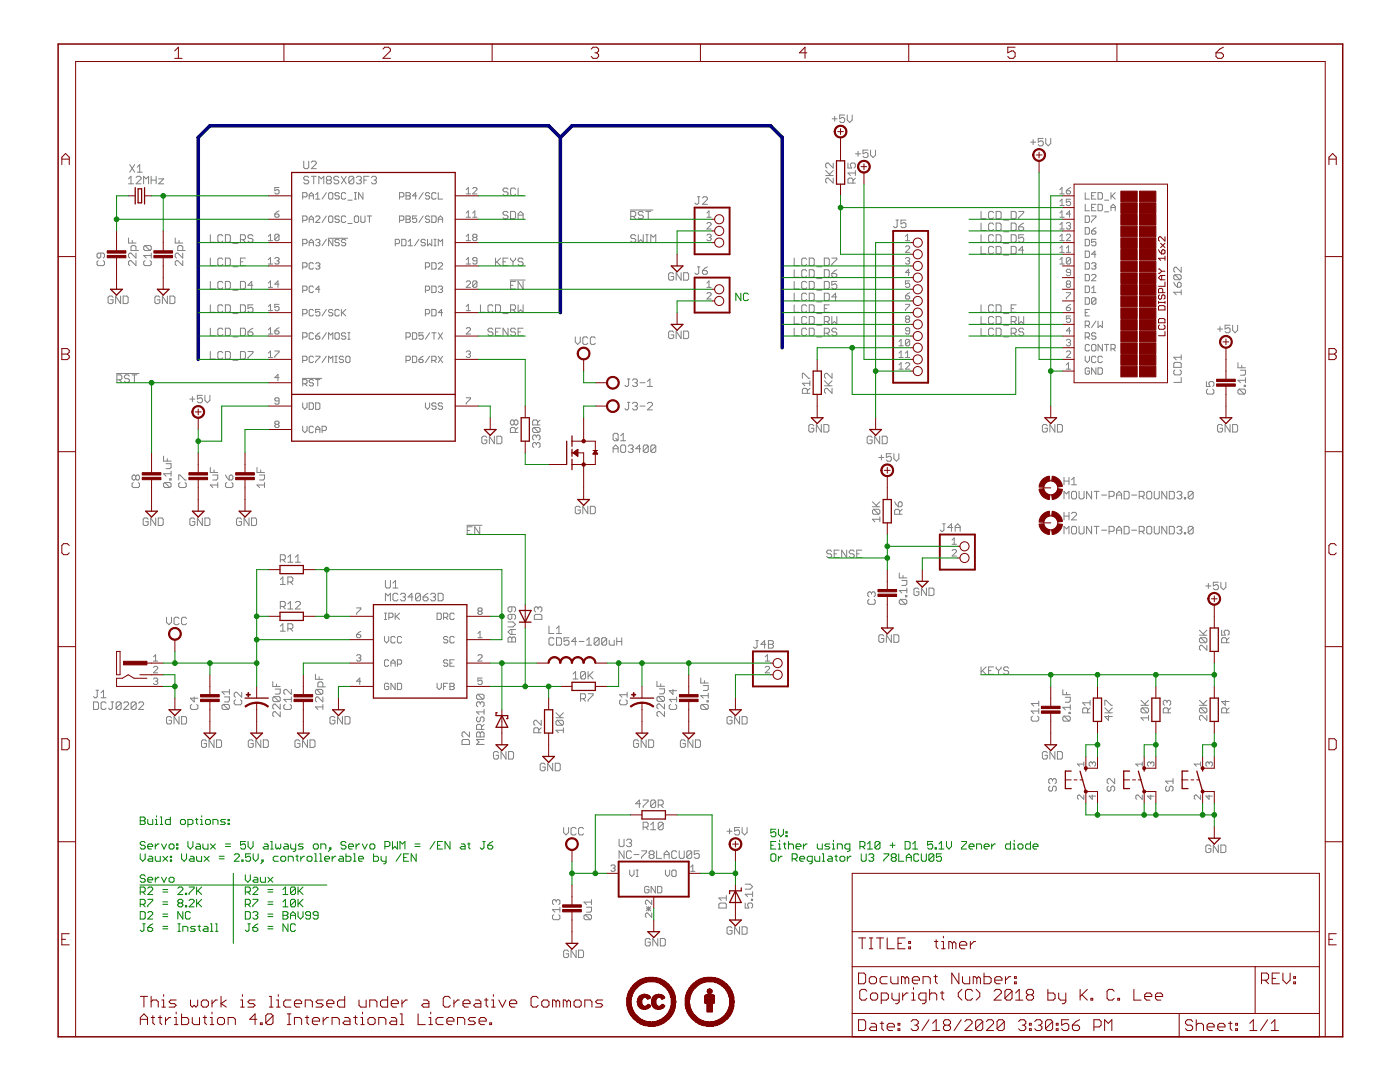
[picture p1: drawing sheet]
<svg xmlns="http://www.w3.org/2000/svg" width="279mm" height="216mm" viewBox="0 0 279 216" stroke-linecap="round" stroke-linejoin="round" font-family="sans-serif">
<g fill="none" stroke="#808080" stroke-width=".2">
<path d="M25.7 35.7l.4-.5v1.5M25.7 36.7h.9M25.9 32.9l1 1.5M26.9 32.9l-1 1.5M27.2 35.4l.2-.2h.5l.3 .2v.3l-1 1h1M27.4 33.4l.5-.5v1.5M27.4 34.4h1M28.7 36.7v-1.5l.4 .5 .6-.5v1.5M30.2 35.9h1M30.2 35.2v1.5M31.2 35.2v1.5M31.7 35.7h1l-1 1h1"/>
<path d="M55.7 37.4h-.9v.7l.5-.3 .4 .3v.4l-.2 .2h-.4l-.3-.2M60.4 39.3h.7l.2-.2v-.4l-.2-.3h-.7v1.3M60.6 32.2v1.2l.3 .3h.5l.2-.3v-1.2M61.6 35.4l-.2-.2h-.5l-.3 .2v.3l.3 .2h.5l.2 .3v.2l-.2 .3h-.5l-.3-.3M61.7 39.1h.8M61.7 39.7v-.8l.4-.5 .4 .5v.8M62.1 35.2h1M62.1 32.4l.3-.2h.5l.2 .2v.3l-1 1h1M62.6 35.2v1.5M63 38.9l.4-.5v1.3M63 39.7h.8M63.6 36.7v-1.5l.5 .5 .5-.5v1.5"/>
<path d="M65.1 38.4l-.8 1.3M65.4 35.9l-.3-.2v-.3l.3-.2h.5l.2 .2v.3l-.2 .2M65.4 35.9h.5M65.4 35.9l-.3 .3v.2l.3 .3h.5l.2-.3v-.2l-.2-.3M65.6 38.7l.2-.3h.4l.2 .3v.8l-.2 .2h-.4l-.2-.2zM67.6 35.4l-.2-.2h-.5l-.3 .2v.3l.3 .2h.5l.2 .3v.2l-.2 .3h-.5l-.3-.3M67.7 38.7l-.2-.3h-.4l-.3 .5 .3 .2h.4l.2 .2v.2l-.2 .2h-.4l-.3-.2M68.1 35.2l1 1.5M69 38.7l-.2-.3h-.5l-.2 .3v.8l.2 .2h.5l.2-.2M69.1 35.2l-1 1.5M69.4 39.9h.9M70.6 35.4l-.2-.2h-.5l-.3 .2v1"/>
<path d="M70.6 35.4v1l-.2 .3h-.5l-.3-.3M70.6 35.4l-1 1M70.7 39.7h.4M70.7 38.4h.4M70.9 38.4v1.3M71.1 35.4l.3-.2h.5l.2 .2v.3l-.2 .2M71.6 35.9h.3M71.9 35.9l.2 .3v.2l-.2 .3h-.5l-.3-.3M72.4 38.4v1.3l-.8-1.3v1.3M72.6 35.9h.5M73.6 35.2h-1v1.5M74.1 35.4l.3-.2h.5l.2 .2v.3l-.2 .2"/>
<path d="M74.6 35.9h.3M74.9 35.9l.2 .3v.2l-.2 .3h-.5l-.3-.3M79.7 39.3h.7l.2-.2v-.4l-.2-.3h-.7v1.3M81 38.4h.7l.2 .3v.2l-.2 .2 .2 .2v.2l-.2 .2h-.7zM81 39.1h.7M83.2 39.1h-.9l.7-.7v1.3M84.5 38.4l-.9 1.3M85.7 38.7l-.2-.3h-.4l-.2 .3 .2 .4h.4l.2 .2v.2l-.2 .2h-.4l-.2-.2M87 38.7l-.2-.3h-.4l-.2 .3v.8l.2 .2h.4l.2-.2M87.5 38.4v1.3h.8M93 38.7h.9M93 37.8l.5-.4v1.3"/>
<path d="M94.3 37.6l.3-.2h.4l.2 .2v.2l-.9 .9h.9M101.4 37.8l-.3-.3h-.5l-.2 .3v.2l.2 .3h.5l.3 .2v.3l-.3 .2h-.5l-.2-.2M102.9 37.8l-.3-.3h-.5l-.2 .3v1l.2 .2h.5l.3-.2M103.4 37.5v1.5h1M139.2 39.3h.5M139.4 39.3v1.2l-.2 .3h-.3l-.2-.3M140.2 39.5l.2-.2h.5l.3 .2v.3l-1 1h1M164.8 35h1.5M164.8 34l1 1M166.1 23.7h1M166.3 32.5v1l-1-1h-.3l-.2 .3v.5l.2 .2M166.3 35.5v1l-1-1h-.3l-.2 .3v.5l.2 .2"/>
<path d="M166.3 34l-.8 .8M166.6 23.2v1M168.6 22.9h-1v.8l.7-.2 .3 .2v.5l-.3 .2h-.5l-.2-.2M169.1 22.9v1l.5 .5 .5-.5v-1M169.2 32.5v1h.8l-.3-.7 .3-.3h.5l.2 .3v.5l-.2 .2M170.2 36.5v-.7l-.2-.3h-.5l-.3 .3v.7h1.5M170.7 35.5l-.5 .5M170.7 34.5h-1.5l.5 .5M170.7 34v1M170.7 30.7h1M171.2 30.2v1M173.2 30h-1v.7l.5-.3h.3l.2 .3v.5l-.2 .2h-.5l-.3-.2"/>
<path d="M173.7 30v.9l.5 .5 .5-.5v-.9M205.7 28.4h1M206.2 27.9v1M208.2 27.6h-1v.8l.5-.3h.2l.3 .3v.5l-.3 .2h-.4l-.3-.2M208.7 27.6v1l.5 .5 .5-.5v-1M211.5 37.8l.4-.4v1.3M211.5 38.7h.9M212.8 38.1h.6l.3 .4-.3 .2h-.4l-.2-.2zM213.7 39.8h-.9v.6l.4-.2 .5 .2v.4l-.3 .2h-.4l-.2-.2M213.7 37.4l-.9 .7M216.6 38.4v1.3h.8M217.8 39.1h.5"/>
<path d="M218.7 38.4h-.9v1.3h.9M219.1 38.4h.7l.2 .3v.8l-.2 .2h-.7zM220.4 39.9h.9M221.7 38.4v1.3M221.9 39.1l.7 .6M222.6 38.4l-.9 .9M19.6 52l-.2 .2v.5l.2 .3h1l.2-.3v-.5l-.2-.2M20.1 50.5v.7l-.2 .3h-.3l-.2-.3v-.5l.2-.2h1l.2 .2v.5l-.2 .3M22.6 59.3l-.3-.2h-.5l-.2 .2v1l.2 .3h.5l.3-.3v-.5h-.5M24.1 59.1v1.5l-1-1.5v1.5M24.6 59.1h.7l.3 .2v1l-.3 .3h-.7zM25.7 47.5v1h1.4"/>
<path d="M26.4 48v.5M27.1 50v-.7l-.2-.3h-.5l-.3 .3v.7h1.5M27.1 50.5v1l-1-1h-.2l-.2 .2v.5l.2 .3M27.1 52v1l-1-1h-.2l-.2 .2v.5l.2 .3M28.9 49h1l.3 .3v.4l-.3 .3M28.9 52l-.2 .2v.5l.2 .3h1l.3-.3v-.5l-.3-.2M28.9 49l-.2 .3v.4l.2 .3h1M28.9 49l1 1M30.2 50.5v1M30.2 51h-1.5l.5 .5M31.9 59.3l-.3-.2h-.5l-.2 .2v1l.2 .3h.5l.3-.3v-.5h-.5M33.4 59.1v1.5l-1-1.5v1.5"/>
<path d="M33.9 59.1h.7l.3 .2v1l-.3 .3h-.7zM35 47.5v1h1.5M35.7 48v.5M36.5 52v1l-1-1h-.3l-.2 .2v.5l.2 .3M36.5 50.5v1l-1-1h-.3l-.2 .2v.5l.2 .3M36.5 50v-.7l-.3-.3h-.5l-.2 .3v.7h1.5M42 46.8v1.5h1M42 51.5v1.5h1M42 56.2v1.5h1M44.5 47.1l-.3-.3h-.5l-.2 .3v1l.2 .2h.5l.3-.2M44.5 51.8l-.3-.3h-.5l-.2 .3v.9l.2 .3h.5l.3-.3M44.5 56.4l-.3-.2h-.5l-.2 .2v1l.2 .3h.5l.3-.3"/>
<path d="M45 51.5h.7l.3 .3v.9l-.3 .3h-.7zM45 46.8h.7l.3 .3v1l-.3 .2h-.7zM45 56.2h.7l.3 .2v1l-.3 .3h-.7zM46.5 48.6h1M46.5 57.9h1M46.5 53.2h1M48 47.8h.7l.3-.2v-.5l-.3-.3h-.7v1.5M48 56.2h.7l.3 .2v1l-.3 .3h-.7zM48 52.2h.5M48.5 47.8l.5 .5M49 51.5h-1v1.5h1M50.5 47.1l-.3-.3h-.5l-.2 .3v.2l.2 .3h.5l.3 .2v.3l-.3 .2h-.5l-.2-.2"/>
<path d="M50.5 56.9h-1l.7-.7v1.5M53.6 57.3h.8M53.6 52.7h.8M53.6 48h.8M53.6 47.2l.4-.5v1.3M53.6 51.8l.4-.4v1.3M53.6 56.5l.4-.5v1.3M54.8 42.7h.7l.2 .4-.2 .2h-.4l-.3-.2zM54.8 51.6l.3-.2h.4l.2 .2-.2 .4M55.3 52h.2M55.5 52l.2 .3-.2 .4h-.4l-.3-.2M55.7 46.9l-.2-.2h-.4l-.3 .2v.9"/>
<path d="M55.7 56.7h-.9l.7-.7v1.3M55.7 46.9v.9l-.2 .2h-.4l-.3-.2M55.7 46.9l-.9 .9M55.7 42.1l-.9 .6M60.4 44h.7l.2-.2v-.5l-.2-.2h-.7v1.3M60.4 57.9h.7l.2-.2v-.4l-.2-.2h-.7v1.3M60.4 53.3h.7l.2-.2v-.5l-.2-.2h-.7v1.3M60.4 48.6h.7l.2-.2v-.4l-.2-.2h-.7v1.2M61.7 44.4v-.9l.4-.4 .4 .4v.9M61.7 49v-.8l.4-.4 .4 .4v.8M61.7 48.4h.8M61.7 43.8h.8"/>
<path d="M62.5 57.3l-.2-.2h-.4l-.2 .2v.8l.2 .3h.4l.2-.3M62.5 52.6l-.2-.2h-.4l-.2 .2v.9l.2 .2h.4l.2-.2M63 52.6l.2-.2h.4l.2 .2-.2 .5M63 48l.2-.2h.4l.2 .2-.2 .4M63 43.3l.2-.2h.4l.2 .2v.2l-.8 .9h.8M63.4 53.1h.2M63.4 48.4h.2M63.6 53.1l.2 .2-.2 .4h-.4l-.2-.2M63.6 48.4l.2 .2-.2 .4h-.4l-.2-.2M63.8 57.7h-.8l.6-.6v1.3M65.1 47.8l-.8 1.2M65.1 43.1l-.8 1.3"/>
<path d="M65.5 47.5h3.9M65.6 43.3l.2-.2h.4l.2 .2v.9l-.2 .2h-.4l-.2-.2zM66.4 47.8v1.2l-.8-1.2v1.2M67.7 43.3l-.2-.2h-.4l-.3 .2 .3 .5h.4l.2 .2-.2 .4h-.4l-.3-.2M67.7 48l-.2-.2h-.4l-.3 .4 .3 .2h.4l.2 .4-.2 .2h-.4l-.3-.2M69 48l-.2-.2h-.5l-.2 .4 .2 .2h.5l.2 .4-.2 .2h-.5l-.2-.2M69 43.3l-.2-.2h-.5l-.2 .2v.9l.2 .2h.5l.2-.2M69.4 44.6h.9M70.7 43.3l.2-.2h.5l.2 .2v.9l-.2 .2h-.5l-.2-.2zM72 43.1v1.1l.2 .2h.4l.3-.2v-1.1M73.3 43.1h.8M73.7 43.1v1.3"/>
<path d="M78.9 48.6h.6l.2-.2v-.4l-.2-.2h-.6v1.2M79.7 44h.7l.2-.2v-.5l-.2-.2h-.7v1.3M80.2 47.8h.6l.2 .2v.8l-.2 .2h-.6zM81 43.1h.7l.2 .2-.2 .5 .2 .2v.2l-.2 .2h-.7zM81 43.8h.7M81.4 49h.9M81.4 48.2l.5-.4v1.2M83.2 43.1h-.9v.7l.4-.3h.3l.2 .3v.4l-.2 .2h-.5l-.2-.2M83.6 47.8l-.9 1.2M84.5 43.1l-.9 1.3M84.9 57.9h.6l.2-.2v-.4l-.2-.2h-.6v1.3M84.9 53.3h.6l.2-.2v-.5l-.2-.2h-.6v1.3"/>
<path d="M84.9 48l-.2-.2h-.5l-.2 .4 .2 .2h.5l.2 .2v.2l-.2 .2h-.5l-.2-.2M85.3 47.8v1.2l.4-.4 .5 .4v-1.2M85.7 43.3l-.2-.2h-.4l-.2 .2 .2 .5h.4l.2 .4-.2 .2h-.4l-.2-.2M86.2 57.1h.6l.2 .2v.8l-.2 .3h-.6zM86.2 52.4h.6l.2 .2v.9l-.2 .2h-.6zM86.2 43.1h.6l.2 .2v.9l-.2 .2h-.6zM86.6 49h.4M86.6 47.8h.4M86.8 47.8v1.2M87.5 44.4v-.9l.4-.4 .4 .4v.9M87.5 49v-1.2l.4 .4 .4-.4v1.2M87.5 57.3l.2-.2h.4l.2 .2-.2 .4"/>
<path d="M87.5 52.6l.2-.2h.4l.2 .2v.3l-.8 .8h.8M87.5 43.8h.8M87.9 57.7h.2M88.1 57.7l.2 .2-.2 .5h-.4l-.2-.3M93 56.3l.3-.3h.4l.2 .3v.2l-.9 .8h.9M93 52.7h.9M93 48h.9M93 43.3h.9M93 42.5l.5-.4v1.2M93 47.2l.5-.5v1.3M93 51.8l.5-.4v1.3M94.3 43.3h.9"/>
<path d="M94.3 42.5l.5-.4v1.2M94.6 47.4l-.3 .2v.2l.3 .2h.4l.2-.2v-.2l-.2-.2M94.6 47.4l-.3-.2 .3-.5h.4l.2 .2-.2 .5M94.6 47.4h.4M95.2 56.3v.8l-.2 .2h-.4l-.3-.2M95.2 56.3l-.2-.3h-.4l-.3 .3v.8M95.2 52h-.6l-.3-.2 .3-.4h.4l.2 .2v.9l-.2 .2h-.4l-.3-.2M95.2 56.3l-.9 .8M98.9 51.5v1.5M99.1 52.2l.8 .8M99.9 51.5l-1 1M100.4 52.2h.5"/>
<path d="M101.4 42.4l-.3-.2h-.5l-.2 .2v.3l.2 .2h.5l.3 .3v.2l-.3 .3h-.5l-.2-.3M101.4 51.5h-1v1.5h1M101.8 55.9h3M101.9 42.2h.7l.3 .2v1l-.3 .3h-.7zM101.9 56.9h.5M101.9 51.5v.3l.5 .4M102.4 52.2v.8M102.9 51.5v.3l-.5 .4M102.9 56.2h-1v1.5h1M103.4 43.7v-1l.5-.5 .5 .5v1M103.4 42.9h1M104.4 51.8l-.3-.3h-.5l-.2 .3v.2l.2 .2h.5l.3 .3v.2l-.3 .3h-.5l-.2-.3"/>
<path d="M104.4 56.2v1.5l-1-1.5v1.5M125.8 41.9h4.5M125.9 43.2h.7l.3-.3v-.5l-.3-.2h-.7v1.5M126.4 43.2l.5 .5M126.9 47.1l-.3-.3h-.5l-.2 .3v.2l.2 .3h.5l.3 .2v.3l-.3 .2h-.5l-.2-.2M127.4 46.8v1.5l.5-.5 .5 .5v-1.5M128.4 42.4l-.3-.2h-.5l-.2 .2v.3l.2 .2h.5l.3 .3v.2l-.3 .3h-.5l-.2-.3M128.9 42.2h1M128.9 48.3h.5M128.9 46.8h.5M129.1 46.8v1.5M129.4 42.2v1.5"/>
<path d="M129.9 48.3v-1.5l.5 .5 .5-.5v1.5M134.5 54.7l-.3-.3h-.5l-.3 .3v1l.3 .2h.5l.3-.2v-.5h-.6M135.9 54.4v1.5l-1-1.5v1.5M136.4 54.4h.8l.2 .3v1l-.2 .2h-.8zM139.2 53.3h.5M139.4 53.3v1.2l-.2 .2h-.3l-.2-.2M140.2 54h.7l.3 .3v.2l-.3 .2h-.5l-.2-.2zM141.1 57.3h.8M141.1 58.6l.2-.2h.4l.2 .2v.2l-.8 .9h.8M141.1 46.9l.2-.2h.4l.2 .2-.2 .5M141.1 44.6l.2-.2h.4l.2 .2v.2l-.8 .9h.8M141.1 43.3h.8"/>
<path d="M141.1 42.5l.4-.4v1.2M141.1 56.5l.4-.5v1.3M141.2 53.3l-1 .7M141.5 47.4h.2M141.7 47.4l.2 .2v.2l-.2 .2h-.4l-.2-.2M158.5 51.5v1.5h1M158.5 53.8v1.5h1M158.5 56.2v1.5h1M158.5 58.5v1.5h1M161 54.1l-.3-.3h-.4l-.3 .3v1l.3 .2h.4l.3-.2M161 56.4l-.3-.2h-.4l-.3 .2v1l.3 .3h.4l.3-.3M161 51.8l-.3-.3h-.4l-.3 .3v.9l.3 .3h.4l.3-.3"/>
<path d="M161 58.7l-.3-.2h-.4l-.3 .2v1l.3 .3h.4l.3-.3M161.5 56.2h.7l.3 .2v1l-.3 .3h-.7zM161.5 51.5h.7l.3 .3v.9l-.3 .3h-.7zM161.5 53.8h.7l.3 .3v1l-.3 .2h-.7zM161.5 58.5h.7l.3 .2v1l-.3 .3h-.7zM163 57.9h1M163 53.2h1M163 55.6h1M164.5 51.5h.7l.3 .3v.9l-.3 .3h-.7zM164.5 58.5h.7l.3 .2v1l-.3 .3h-.7zM164.5 53.8h.7l.3 .3v1l-.3 .2h-.7zM164.5 56.2h.7l.3 .2v1l-.3 .3h-.7z"/>
<path d="M166 51.5h1v.3l-1 .9v.3M166 54.6h.8l.2 .2v.3l-.2 .2h-.5l-.3-.2zM167 56.2h-1v.7l.5-.2h.3l.2 .2v.5l-.2 .3h-.5l-.3-.3M167 53.8l-1 .8M167 59.2h-1l.8-.7v1.5M178.8 43.9h.5M179 43.9v1.3l-.2 .2h-.2l-.3-.2M180.7 59h.6l.2 .5-.2 .2h-.4l-.2-.2zM180.7 51.6l.2-.2h.4l.2 .2-.2 .4M180.7 49.3l.2-.2h.4l.2 .2v.2l-.8 .9h.8M180.7 48h.8M180.7 47.2l.4-.5v1.3"/>
<path d="M180.8 43.9h-1v.8l.5-.3h.3l.2 .3v.5l-.2 .2h-.5l-.3-.2M181.1 52h.2M181.3 52l.2 .3-.2 .4h-.4l-.2-.2M181.5 56h-.8v.7l.4-.2 .4 .2v.4l-.2 .2h-.4l-.2-.2M181.5 54.4h-.8l.6-.7v1.3M181.5 58.4l-.8 .6M195.8 42.2v1.5h1M195.8 44.5v1.5h1M195.8 46.8v1.5h1M195.8 49.2v1.5h1M198.3 44.8l-.3-.3h-.5l-.2 .3v1l.2 .2h.5l.3-.2M198.3 47.1l-.3-.3h-.5l-.2 .3v1l.2 .2h.5l.3-.2"/>
<path d="M198.3 49.4l-.3-.2h-.5l-.2 .2v1l.2 .3h.5l.3-.3M198.3 42.4l-.3-.2h-.5l-.2 .2v1l.2 .3h.5l.3-.3M198.8 42.2h.7l.3 .2v1l-.3 .3h-.7zM198.8 44.5h.7l.3 .3v1l-.3 .2h-.7zM198.8 46.8h.7l.3 .3v1l-.3 .2h-.7zM198.8 49.2h.7l.3 .2v1l-.3 .3h-.7zM200.3 48.6h1M200.3 43.9h1M200.3 46.2h1M200.3 50.9h1M201.8 49.2h.7l.3 .2v1l-.3 .3h-.7zM201.8 46.8h.7l.3 .3v1l-.3 .2h-.7z"/>
<path d="M201.8 42.2h.7l.3 .2v1l-.3 .3h-.7zM201.8 44.5h.7l.3 .3v1l-.3 .2h-.7zM203.3 42.2h1v.2l-1 1v.3M203.3 45.3h.7l.3 .2v.3l-.3 .2h-.4l-.3-.2zM204.3 46.8h-1v.8l.5-.3h.2l.3 .3v.5l-.3 .2h-.4l-.3-.2M204.3 44.5l-1 .8M204.3 49.9h-1l.7-.7v1.5M211.5 51.8l.4-.4v1.3M211.5 40.2l.4-.4v1.2M211.5 42.5l.4-.4v1.2M211.5 44.8l.4-.4v1.3M211.5 47.2l.4-.5v1.3"/>
<path d="M211.5 49.5l.4-.4v1.3M211.5 52.7h.9M211.5 50.4h.9M211.5 48h.9M211.5 45.7h.9M211.5 43.3h.9M211.5 41h.9M212.8 58.4h.9v.2l-.9 .9v.2M212.8 49.5l.4-.4v1.3M212.8 44.6l.2-.2h.4l.3 .2-.3 .4M212.8 46.9l.2-.2h.4l.3 .2v.3l-.9 .8h.9M212.8 50.4h.9"/>
<path d="M213 56.7l-.2 .2 .2 .4h.4l.3-.2-.3-.4M213 56.7l-.2-.2 .2-.5h.4l.3 .3-.3 .4M213 56.7h.4M213.2 45h.2M213.4 45l.3 .3-.3 .4h-.4l-.2-.2M213.7 51.6v.9l-.3 .2h-.4l-.2-.2M213.7 54.4h-.7l-.2-.2v-.3l.2-.2h.4l.3 .2v.9l-.3 .2h-.4l-.2-.2M213.7 42.7h-.9l.6-.6v1.2M213.7 51.6l-.3-.2h-.4l-.2 .2v.9M213.7 51.6l-.9 .9M216.6 40.8v1.3h.8M216.6 43.1h.6l.2 .2v.9l-.2 .2h-.6z"/>
<path d="M216.6 45.4h.6l.2 .2v.9l-.2 .2h-.6zM216.6 47.8h.6l.2 .2v.8l-.2 .2h-.6zM216.6 50.1h.6l.2 .2v.9l-.2 .2h-.6zM216.6 52.4h.6l.2 .2v.9l-.2 .2h-.6zM216.6 54.8h.6l.2 .2v.8l-.2 .2h-.6zM216.6 57.1h.6l.2 .2v.8l-.2 .3h-.6zM216.6 59.4h.6l.2 .2v.9l-.2 .2h-.6zM217.8 43.1h.9v.2l-.9 .9v.2M217.8 46.1h.7l.2 .4-.2 .2h-.4l-.3-.2zM217.8 52.6l.3-.2h.4l.2 .2-.2 .5M217.8 55l.3-.2h.4l.2 .2v.2l-.9 .8h.9M217.8 58.4h.9"/>
<path d="M217.8 57.5l.5-.4v1.3M217.8 41.4h.5M218.3 53.1h.2M218.5 53.1l.2 .2-.2 .4h-.4l-.3-.2M218.7 40.8h-.9v1.3h.9M218.7 47.8h-.9v.6l.5-.2 .4 .2v.4l-.2 .2h-.4l-.3-.2M218.7 59.6l-.2-.2h-.4l-.3 .2v.9M218.7 59.6v.9l-.2 .2h-.4l-.3-.2M218.7 59.6l-.9 .9M218.7 50.7h-.9l.7-.6v1.3M218.7 45.4l-.9 .7M219.1 40.8h.7l.2 .2v.8l-.2 .3h-.7z"/>
<path d="M220.4 42.3h.9M221.7 42.1v-.9l.4-.4 .5 .4v.9M221.7 41.4h.9M234.3 56.3l.2 .5 .5 .5M234.5 54.8h1l.2 .3v.5l-.2 .2M234.5 54.8l-.2 .3v.5l.2 .2h1M234.5 54.8l1 1M235 56.6l.2-.3h.3l.2 .3v.5l-.2 .2h-.5zM235.7 58.3h-1.4l.4 .5M235.7 53.3v1l-1-1h-.2l-.2 .3v.5l.2 .2M235.7 57.8v1M23.3 74.5h4.4"/>
<path d="M23.3 75.8h.8l.2-.2v-.5l-.2-.3h-.8v1.5M23.8 75.8l.5 .5M25.8 75.1l-.2-.3h-.5l-.3 .3v.2l.3 .3h.5l.2 .2v.3l-.2 .2h-.5l-.3-.2M26.3 74.8h1M26.8 74.8v1.5M37.9 79.6h1M38.4 79.1v1M40.4 78.9h-1v.7l.5-.2h.2l.3 .2v.5l-.3 .3h-.5l-.2-.3M40.9 78.9v1l.5 .5 .5-.5v-1M42 60.8v1.5h1M42 65.5v1.5h1M42 70.1v1.5h1"/>
<path d="M44.5 61.1l-.3-.3h-.5l-.2 .3v1l.2 .2h.5l.3-.2M44.5 65.7l-.3-.2h-.5l-.2 .2v1l.2 .3h.5l.3-.3M44.5 70.4l-.3-.3h-.5l-.2 .3v1l.2 .2h.5l.3-.2M45 70.1h.7l.3 .3v1l-.3 .2h-.7zM45 60.8h.7l.3 .3v1l-.3 .2h-.7zM45 65.5h.7l.3 .2v1l-.3 .3h-.7zM46.5 67.2h1M46.5 71.9h1M46.5 62.6h1M48 65.5h.7l.3 .2v1l-.3 .3h-.7zM48 70.1h.7l.3 .3v1l-.3 .2h-.7zM48 60.8h.7l.3 .3v1l-.3 .2h-.7z"/>
<path d="M49.5 70.1h1v.3l-1 1v.2M49.5 66.2h.7l.3 .3v.2l-.3 .3h-.5l-.2-.3zM50.5 65.5l-1 .7M50.5 60.8h-1v.8l.5-.3h.2l.3 .3v.5l-.3 .2h-.5l-.2-.2M53.6 71.3h.8M53.6 62h.8M53.6 65.8l.4-.4v1.3M53.6 61.2l.4-.5v1.3M53.6 70.5l.4-.5v1.3M53.6 66.7h.8M54.8 66h.7l.2 .4-.2 .3h-.4l-.3-.3zM54.8 70h.9v.3l-.9 .8v.2"/>
<path d="M55.7 60.7h-.9v.7l.5-.2 .4 .2v.4l-.2 .2h-.4l-.3-.2M55.7 65.4l-.9 .6M55.7 75.4h-.9l.7-.7v1.3M60.3 75.5h3.9M60.4 67.3h.7l.2-.2v-.5l-.2-.2h-.7v1.3M60.4 62.6h.7l.2-.2v-.4l-.2-.3h-.7v1.3M60.4 71.9h.7l.2-.2v-.4l-.2-.2h-.7v1.2M60.4 76.6h.7l.2-.2v-.5l-.2-.2h-.7v1.3M60.8 76.6l.5 .4M62.5 71.3l-.2-.2h-.4l-.2 .2v.8l.2 .2h.4l.2-.2M62.5 75.9l-.2-.2h-.4l-.2 .5 .2 .2h.4l.2 .4-.2 .2h-.4l-.2-.2M62.5 66.6l-.2-.2h-.4l-.2 .2v.9l.2 .2h.4l.2-.2"/>
<path d="M62.5 62l-.2-.3h-.4l-.2 .3v.8l.2 .2h.4l.2-.2M63 71.1h.8v.2l-.8 .8v.2M63 67.1h.6l.2 .4-.2 .2h-.4l-.2-.2zM63 75.7h.8M63.4 75.7v1.3M63.8 61.7h-.8v.7l.4-.2 .4 .2v.4l-.2 .2h-.4l-.2-.2M63.8 66.4l-.8 .7M65.1 66.4l-.8 1.3M65.1 71.1l-.8 1.2M65.1 61.7l-.8 1.3M65.6 67.7v-1.3l.4 .4 .4-.4v1.3M65.6 72.3v-1.2l.4 .4 .4-.4v1.2"/>
<path d="M66.4 62l-.2-.3h-.4l-.2 .3 .2 .4h.4l.2 .4-.2 .2h-.4l-.2-.2M66.8 71.1h.5M66.8 72.3h.5M67.1 66.4h.4l.2 .2v.9l-.2 .2h-.4l-.3-.2v-.9zM67.1 71.1v1.2M67.7 62l-.2-.3h-.4l-.3 .3v.8l.3 .2h.4l.2-.2M68.1 61.7v1.3M68.3 62.4l.7 .6M68.6 71.3l-.3-.2h-.4l-.2 .4 .2 .2h.4l.3 .4-.3 .2h-.4l-.2-.2M69 71.3l.2-.2h.4l.2 .2v.8l-.2 .2h-.4l-.2-.2zM69 66.6l-.2-.2h-.5l-.2 .2v.2l.2 .3h.5l.2 .4-.2 .2h-.5l-.2-.2M69 61.7l-.9 .9"/>
<path d="M69.4 66.4h.4M69.4 67.7h.4M69.6 66.4v1.3M81 67.3h.7l.2-.2v-.5l-.2-.2h-.7v1.3M81 71.9h.7l.2-.2v-.4l-.2-.2h-.7v1.2M82.3 66.4h.7l.2 .2v.9l-.2 .2h-.7zM82.3 71.1h.7l.2 .2v.8l-.2 .2h-.7zM83.6 71.7h.6l.3 .4-.3 .2h-.4l-.2-.2zM84.5 66.4h-.9v.7l.4-.3 .5 .3v.4l-.3 .2h-.4l-.2-.2M84.5 71.1l-.9 .6M84.9 62.6h.6l.2-.2v-.4l-.2-.3h-.6v1.3M85.7 66.4l-.8 1.3"/>
<path d="M85.7 71.1l-.8 1.2M86.2 66.4h.8M86.2 71.9h.6l.2-.2v-.4l-.2-.2h-.6v1.2M86.2 61.7h.6l.2 .3v.8l-.2 .2h-.6zM86.6 66.4v1.3M86.6 71.9l.4 .4M87.5 66.4l.8 1.3M87.5 71.1l.8 1.2M88.3 62.4h-.8l.6-.7v1.3M88.3 66.4l-.8 1.3M88.3 71.1l-.8 1.2M93 79.4h.9v.2l-.9 .8v.2"/>
<path d="M93 65.6l.3-.2h.4l.2 .2v.2l-.9 .9h.9M93 70.3l.3-.3h.4l.2 .3-.2 .4M93 62h.9M93 61.2l.5-.5v1.3M93.5 70.7h.2M93.7 70.7l.2 .2-.2 .4h-.4l-.3-.2M95.9 60.8v1.5h1M98.4 61.1l-.3-.3h-.5l-.2 .3v1l.2 .2h.5l.3-.2M98.4 65.7l-.3-.2h-.5l-.2 .2v.3l.2 .2h.5l.3 .3v.2l-.3 .3h-.5l-.2-.3M98.9 66.2h.5M98.9 60.8h.7l.3 .3v1l-.3 .2h-.7zM99.9 65.5h-1v1.5h1"/>
<path d="M100.4 62.6h1M101.4 65.5v1.5l-1-1.5v1.5M101.9 61.8h.7l.3-.2v-.5l-.3-.3h-.7v1.5M102.4 61.8l.5 .5M102.9 65.7l-.3-.2h-.5l-.2 .2v.3l.2 .2h.5l.3 .3v.2l-.3 .3h-.5l-.2-.3M103.4 60.8v1.5l.5-.5 .5 .5v-1.5M103.4 66.2h.5M104.4 65.5h-1v1.5h1M114.8 67.2v1l.5 .5 .5-.5v-1M117.3 67.5l-.2-.3h-.6l-.2 .3v1l.2 .2h.6l.2-.2M118.8 67.5l-.2-.3h-.6l-.2 .3v1l.2 .2h.6l.2-.2M125.2 75.6h.5"/>
<path d="M125.5 75.6v1.3l-.3 .2h-.3l-.2-.2M126.2 75.9l.2-.3h.6l.2 .3v.2l-.2 .3M126.7 76.4h.3M127 76.4l.2 .2v.3l-.2 .2h-.6l-.2-.2M127.7 76.4h1M129.2 77.1h1M129.2 76.1l.5-.5v1.5M134.5 66.3l-.3-.2h-.5l-.3 .2v1l.3 .3h.5l.3-.3v-.5h-.6M135.9 66.1v1.5l-1-1.5v1.5M136.4 66.1h.8l.2 .2v1l-.2 .3h-.8zM158.5 60.8v1.5h1M158.5 63.2v1.4h1"/>
<path d="M158.5 65.5v1.5h1M160.1 75.5v-1h.3l1 1h.2M161 65.7l-.3-.2h-.4l-.3 .2v1l.3 .3h.4l.3-.3M161 61.1l-.3-.3h-.4l-.3 .3v1l.3 .2h.4l.3-.2M161 63.4l-.3-.2h-.4l-.3 .2v1l.3 .2h.4l.3-.2M161.1 78.5v-.8l-.2-.2h-.5l-.3 .2v.8h1.5M161.5 60.8h.7l.3 .3v1l-.3 .2h-.7zM161.5 63.2h.7l.3 .2v1l-.3 .2h-.7zM161.5 65.5h.7l.3 .2v1l-.3 .3h-.7zM161.6 77.5l-.5 .5M161.6 76.5h-1.5l.5 .5M161.6 76v1"/>
<path d="M163 64.9h1M163 67.2h1M163 62.6h1M163 60.2h1M164.5 64.2h.7l.3-.3v-.5l-.3-.2h-.7v1.4M164.5 66.5h.7l.3-.3v-.5l-.3-.2h-.7v1.5M164.5 61.6h.5M164.5 77h1.6M164.5 76l1 1M165 66.5l.5 .5M165 64.2l.5 .4M165.5 60.8h-1v1.5h1"/>
<path d="M166 63.2v1.4l.5-.4 .5 .4v-1.4M166.1 74.5v1l-1-1h-.3l-.3 .2v.5l.3 .3M166.1 77.5v1l-1-1h-.3l-.3 .2v.5l.3 .3M166.1 76l-.8 .7M167 65.7l-.2-.2h-.5l-.3 .2v.3l.3 .2h.5l.2 .3v.2l-.2 .3h-.5l-.3-.3M179.4 68.1l.4-.4v1.3M179.4 73.7h.9M179.4 71.3h.9M179.4 69h.9M179.4 70.5l.4-.5v1.3M179.4 72.8l.4-.4v1.3M180.7 60.7h.8v.2l-.8 .9v.2"/>
<path d="M180.7 72.6l.2-.2h.4l.2 .2v.2l-.8 .9h.8M180.7 71.3h.8M180.7 70.5l.4-.5v1.3M180.9 63.7l-.2-.2 .2-.4h.4l.2 .2-.2 .4M180.9 63.7l-.2 .2 .2 .4h.4l.2-.2-.2-.4M180.9 63.7h.4M181.5 66h-.6l-.2-.2 .2-.4h.4l.2 .2v.8l-.2 .3h-.4l-.2-.3M181.5 67.9l-.2-.2h-.4l-.2 .2v.9M181.5 67.9v.9l-.2 .2h-.4l-.2-.2M181.5 67.9l-.8 .9M195.8 60.8v1.5h1M195.8 63.2v1.4h1"/>
<path d="M195.8 65.5v1.5h1M198.3 61.1l-.3-.3h-.5l-.2 .3v1l.2 .2h.5l.3-.2M198.3 63.4l-.3-.2h-.5l-.2 .2v1l.2 .2h.5l.3-.2M198.3 65.7l-.3-.2h-.5l-.2 .2v1l.2 .3h.5l.3-.3M198.8 60.8h.7l.3 .3v1l-.3 .2h-.7zM198.8 63.2h.7l.3 .2v1l-.3 .2h-.7zM198.8 65.5h.7l.3 .2v1l-.3 .3h-.7zM200.3 64.9h1M200.3 67.2h1M200.3 62.6h1M201.8 64.2h.7l.3-.3v-.5l-.3-.2h-.7v1.4M201.8 66.5h.7l.3-.3v-.5l-.3-.2h-.7v1.5"/>
<path d="M201.8 61.6h.5M202.3 66.5l.5 .5M202.3 64.2l.5 .4M202.8 60.8h-1v1.5h1M203.3 63.2v1.4l.5-.4 .5 .4v-1.4M204.3 65.7l-.3-.2h-.4l-.3 .2v.3l.3 .2h.4l.3 .3v.2l-.3 .3h-.4l-.3-.3M212.8 72.8l.4-.4v1.3M212.8 73.7h.9M212.8 70.3l.2-.3h.4l.3 .3v.2l-.9 .8h.9M212.8 61.4h.6l.3 .4-.3 .2h-.4l-.2-.2zM212.8 67.9l.2-.2h.4l.3 .2-.3 .4M213.2 68.3h.2"/>
<path d="M213.4 68.3l.3 .3v.2l-.3 .2h-.4l-.2-.2M213.7 63.1h-.9v.6l.4-.2 .5 .2v.4l-.3 .2h-.4l-.2-.2M213.7 66h-.9l.6-.6v1.3M213.7 60.7l-.9 .7M216.6 67.3h.6l.2-.2v-.5l-.2-.2h-.6v1.3M216.6 64.9h.6l.2-.2v-.4l-.2-.2h-.6v1.3M216.6 71.1v.8l.4 .4 .4-.4v-.8M216.6 62.4h.4M217 67.3l.4 .4M217 64.9l.4 .5M217.4 73.6l-.2-.2h-.4l-.2 .2v.9l.2 .2h.4l.2-.2v-.5h-.4M217.4 69l-.2-.3h-.4l-.2 .3v.8l.2 .2h.4l.2-.2"/>
<path d="M217.4 61.7h-.8v1.3h.8M218.1 68.7h.4l.2 .3v.8l-.2 .2h-.4l-.3-.2v-.8zM218.7 66.6l-.2-.2h-.4l-.3 .2v.2l.3 .3h.4l.2 .4-.2 .2h-.4l-.3-.2M218.7 71.3l-.2-.2h-.4l-.3 .2v.8l.3 .2h.4l.2-.2M218.7 73.4v1.3l-.9-1.3v1.3M218.7 64.1l-.9 1.3M219.1 73.4h.7l.2 .2v.9l-.2 .2h-.7zM219.1 64.1v1.3l.5-.5 .4 .5v-1.3M220 68.7v1.3l-.9-1.3v1.3M220 71.3l-.2-.2h-.4l-.3 .2v.8l.3 .2h.4l.2-.2M220.4 68.7h.9M220.9 68.7v1.3"/>
<path d="M221.7 69.6h.7l.2-.2v-.4l-.2-.3h-.7v1.3M222.1 69.6l.5 .4M234.5 72.3h1l.2 .3v.7h-1.4v-.7zM234.5 73.8l-.2 .3v.4l.2 .3h1l.2-.3v-.4l-.2-.3M235.7 70.8v1M235.7 75.3v1h-1.4M235.7 71.3h-1.4l.4 .5M240.8 76.1v1h.7l-.2-.5v-.2l.2-.3h.5l.3 .3v.5l-.3 .2M241 77.6l-.2 .3v.5l.2 .2h1l.3-.2v-.5l-.3-.3M243 65.7h1M243.5 65.2v.9M245.5 64.9h-1v.8l.5-.3h.2l.3 .3v.4l-.3 .3h-.5l-.2-.3"/>
<path d="M246 64.9v1l.5 .5 .5-.5v-1M247.1 72.4v1h1.5M247.3 77.6l-.2 .3v.5l.2 .2h1M247.3 77.6h1l.3 .3v.5l-.3 .2M247.3 77.6l1 1M247.6 73.9h1v.7l-.3 .3h-.7M247.8 72.9v.5M248.3 76.9h.3v.2h-.3zM248.6 75.4v1M248.6 75.9h-1.5l.5 .5M26.6 96.3l-.2 .2v.5l.2 .3h1l.2-.3v-.5l-.2-.2M27.1 95l-.3-.2h-.2l-.2 .2v.5l.2 .3h.2l.3-.3"/>
<path d="M27.1 95l.2-.2h.3l.2 .2v.5l-.2 .3h-.3l-.2-.3M27.1 95v.5M32.6 91v1h1.5M32.9 96.3l-.3 .2v.5l.3 .3h1M32.9 96.3h1l.2 .2v.5l-.2 .3M32.9 96.3l1 1M33.1 92.5h1v.8l-.2 .2h-.8M33.4 91.5v.5M33.9 95.5h.2v.3h-.2zM34.1 94v1M34.1 94.5h-1.5l.5 .5M35.7 95.8v-1h.2l1 1h.3"/>
<path d="M35.9 96.3l-.2 .2v.5l.2 .3h1l.3-.3v-.5l-.3-.2M42 93.3v1h1.5M42.5 94.8h1v.7l-.3 .3h-.7M42.7 93.8v.5M43.5 96.8h-1.5l.5 .5M43.5 96.3v1M45 94.8l.7 1M45.3 96.3l-.3 .2v.5l.3 .3h.9l.3-.3v-.5l-.3-.2M45.7 95l.3-.2h.2l.3 .2v.5l-.3 .3h-.5zM51.3 93.3v1h1.5M51.8 94.8h1v.7l-.3 .3h-.7M52 93.8v.5"/>
<path d="M52.8 96.8h-1.5l.5 .5M52.8 96.3v1M55.1 84.7l-.3 .2 .3 .4h.4l.2-.2-.2-.4M55.1 84.7l-.3-.2 .3-.5h.4l.2 .2-.2 .5M55.1 84.7h.4M55.7 80h-.6l-.3-.2 .3-.4h.4l.2 .2v.8l-.2 .2h-.4l-.3-.2M60.4 85v.9l.4 .4 .5-.4v-.9M60.4 80.4v.8l.4 .5 .5-.5v-.8M61.7 80.4h.6l.2 .2v.8l-.2 .3h-.6zM62.5 85.3l-.2-.3h-.4l-.2 .3v.8l.2 .2h.4l.2-.2M63 80.4h.6l.2 .2v.8l-.2 .3h-.6zM63 86.3v-.8l.4-.5 .4 .5v.8"/>
<path d="M63 85.7h.8M64.3 85.9h.6l.2-.2v-.4l-.2-.3h-.6v1.3M84.9 80.4v.8l.4 .5 .4-.5v-.8M87 80.6l-.2-.2h-.4l-.2 .2v.2l.2 .2h.4l.2 .2-.2 .5h-.4l-.2-.3M88.3 80.6l-.2-.2h-.4l-.2 .2 .2 .4h.4l.2 .2-.2 .5h-.4l-.2-.3M97.2 87.3l-.3-.3h-.5l-.2 .3v1l.2 .2h.5l.3-.2v-.5h-.6M98.7 87v1.5l-1-1.5v1.5M99.2 87h.7l.3 .3v1l-.3 .2h-.7zM102.6 84.1l.2-.3h.3l.3 .3v.4l-.3 .3h-.3l-.2-.3M102.6 84.1l-.2-.3h-.3l-.2 .3v.4l.2 .3h.3l.2-.3M102.6 84.1v.4M102.8 86.3v-.7l-.2-.3h-.5l-.2 .3v.7h1.5"/>
<path d="M103.4 85.3l-.6 .5M106.5 85.3l-.2 .3v.4l.2 .3h1M106.5 85.3h1l.3 .3v.4l-.3 .3M106.5 85.3l1 1M107 88.6l-.2-.3h-.3l-.2 .3v.4l.2 .3M107 87.1l-.2-.3h-.3l-.2 .3v.4l.2 .3M107 88.6l.3-.3h.2l.3 .3v.4l-.3 .3M107 87.1v.2M107 88.6v.2M107 87.1l.3-.3h.2l.3 .3v.4l-.3 .3M107.3 84.8v-.7l-.3-.3h-.5l-.2 .3v.7h1.5M107.8 83.8l-.5 .5"/>
<path d="M122.4 86.7l.2-.2h.5l.3 .2v1l-.3 .2h-.5l-.2-.2zM122.4 90.3v-1l.5-.5 .5 .5v1M122.4 89.5h1M122.9 87.5l.5 .4M123.9 87.9h1M123.9 87l.5-.5v1.4M124.1 88.8h.5l.3 .2v1l-.3 .3h-.5l-.2-.3v-1zM125.2 80.3h.5M125.4 89l.2-.2h.5l.3 .2v.3l-.3 .2M125.5 80.3v1.2l-.3 .3h-.3l-.2-.3M125.9 89.5h.2M126.1 89.5l.3 .3v.2l-.3 .3h-.5l-.2-.3"/>
<path d="M126.2 80.5l.2-.2h.6l.2 .2v.3l-.2 .2M126.7 81h.3M127 81l.2 .3v.2l-.2 .3h-.6l-.2-.3M127.7 81h1M127.9 89.5h-1l.7-.7v1.5M129.2 80.5l.3-.2h.5l.2 .2v.3l-1 1h1M129.4 89l-.3-.2h-.5l-.2 .2v1M129.4 89v1l-.3 .3h-.5l-.2-.3M129.4 89l-1 1M130.9 89l-.3-.2h-.5l-.2 .2v1M130.9 89v1l-.3 .3h-.5l-.2-.3M130.9 89l-1 1"/>
<path d="M162.4 85l-.2-.3h-.5l-.3 .3v1l.3 .2h.5l.2-.2v-.6h-.5M163.9 84.7v1.5l-1-1.5v1.5M164.4 84.7h.8l.2 .3v1l-.2 .2h-.8zM174.1 87.3l-.3-.3h-.5l-.2 .3v1l.2 .2h.5l.3-.2v-.5h-.5M175.4 91.3h1M175.6 87v1.5l-1-1.5v1.5M175.9 90.8v1M176.1 87h.7l.3 .3v1l-.3 .2h-.7zM177.9 90.5h-1v.8l.5-.3h.3l.2 .3v.5l-.2 .2h-.6l-.2-.2M178.4 90.5v1l.5 .5 .5-.5v-1M209 85l-.2-.3h-.5l-.3 .3v1l.3 .2h.5l.2-.2v-.6h-.5M210.5 84.7v1.5l-1-1.5v1.5"/>
<path d="M211 84.7h.8l.2 .3v1l-.2 .2h-.8zM212.3 95.2v1.5M212.3 99.5v-1.5l.5 .6 .5-.6v1.5M212.3 96h1M213.3 95.2v1.5M213.8 95.7l.5-.5v1.5M213.8 96.7h1M214.1 98h.5l.2 .3v1l-.2 .2h-.5l-.3-.2v-1zM215.3 98v1.3l.3 .2h.5l.2-.2v-1.3M217.8 98v1.5l-.9-1.5v1.5M218.4 98h1M218.8 98v1.5"/>
<path d="M219.9 98.8h1M221.3 99h.8l.3-.2v-.5l-.3-.3h-.8v1.5M222.8 98.8h1M222.8 99.5v-.9l.6-.6 .4 .6v.9M224.3 98h.8l.2 .3v1l-.2 .2h-.8zM225.8 98.8h1M227.4 99h.7l.2-.2v-.5l-.2-.3h-.7v1.5M227.9 99l.4 .5M228.9 98.3l.2-.3h.5l.2 .3v1l-.2 .2h-.5l-.2-.2zM230.4 98v1.3l.2 .2h.5l.3-.2v-1.3M232.9 98v1.5l-1-1.5v1.5M233.4 98h.7l.3 .3v1l-.3 .2h-.7z"/>
<path d="M234.9 98.3l.2-.3h.5l.3 .3v.3l-.3 .2M235.4 98.8h.2M235.6 98.8l.3 .2v.3l-.3 .2h-.5l-.2-.2M236.4 99.3h.2v.2h-.2zM238.1 98.3l-.2-.3h-.5l-.3 .3v1M238.1 98.3v1l-.2 .2h-.5l-.3-.2M238.1 98.3l-1 1M244 85l-.3-.3h-.5l-.2 .3v1l.2 .2h.5l.3-.2v-.6h-.5M245.5 84.7v1.5l-1-1.5v1.5M246 84.7h.7l.3 .3v1l-.3 .2h-.7zM29.6 103.6l-.3-.2h-.5l-.2 .2v1l.2 .3h.5l.3-.3v-.5h-.5M31.1 103.4v1.5l-1-1.5v1.5"/>
<path d="M31.6 103.4h.7l.3 .2v1l-.3 .3h-.7zM38.9 103.6l-.3-.2h-.5l-.2 .2v1l.2 .3h.5l.3-.3v-.5h-.5M40.4 103.4v1.5l-1-1.5v1.5M40.9 103.4h.7l.3 .2v1l-.3 .3h-.7zM48.2 103.6l-.2-.2h-.5l-.3 .2v1l.3 .3h.5l.2-.3v-.5h-.5M49.7 103.4v1.5l-1-1.5v1.5M50.2 103.4h.8l.2 .2v1l-.2 .3h-.8zM55.9 111.7h.8l.2-.3v-.4l-.2-.3h-.8v1.5M55.9 116.6h1M55.9 115.6l.6-.5v1.5M56.5 111.7l.4 .5M57.4 116.1h.8l.2-.2v-.5l-.2-.3h-.8v1.5"/>
<path d="M57.4 111.2l.6-.5v1.5M57.4 112.2h1M58 116.1l.4 .5M58.9 112.2h1M58.9 111.2l.6-.5v1.5M76.9 115.8v1.3l.3 .2h.5l.2-.2v-1.3M76.9 119.9v-1.5l.5 .5 .5-.5v1.5M78.4 117.3h1M78.4 116.3l.5-.5v1.5M79.4 118.6l-.2-.2h-.5l-.3 .2v1l.3 .3h.5l.2-.3M79.9 118.6l.3-.2h.5l.2 .2v.3l-.2 .2M80.4 119.1h.3"/>
<path d="M80.7 119.1l.2 .3v.2l-.2 .3h-.5l-.3-.3M82.4 119.1h-1l.8-.7v1.5M83.9 118.6l-.2-.2h-.5l-.3 .2v1M83.9 118.6v1l-.2 .3h-.5l-.3-.3M83.9 118.6l-1 1M84.4 119.1h.8l.2 .3v.2l-.2 .3h-.5l-.3-.3zM85.4 118.4l-1 .7M85.9 118.6l.3-.2h.5l.2 .2v.3l-.2 .2M86.4 119.1h.3M86.7 119.1l.2 .3v.2l-.2 .3h-.5l-.3-.3M87.4 118.4h.8l.2 .2v1l-.2 .3h-.8zM93.2 104.8h3"/>
<path d="M93.2 105.9h.5M94.2 105.1h-1v1.5h1M95.7 105.1v1.5l-1-1.5v1.5M115.8 101.3l-.3-.3h-.5l-.2 .3v1l.2 .2h.5l.3-.2v-.5h-.5M117.3 101v1.5l-1-1.5v1.5M117.8 101h.8l.2 .3v1l-.2 .2h-.8zM166 110l-.3-.2h-.5l-.2 .2v.3l.2 .2h.5l.3 .3v.2l-.3 .3h-.5l-.2-.3M166.5 110.5h.5M167.5 109.8h-1v1.5h1M169 109.8v1.5l-1-1.5v1.5M170.5 110l-.3-.2h-.5l-.2 .2v.3l.2 .2h.5l.3 .3v.2l-.3 .3h-.5l-.2-.3M171 110.5h.5"/>
<path d="M172 109.8h-1v1.5h1M173.4 119.6l-.2 .2v.5l.2 .3h1l.3-.3v-.5l-.3-.2M173.9 118.3l-.2-.2h-.3l-.2 .2v.5l.2 .3M173.9 118.3l.3-.2h.2l.3 .2v.5l-.3 .3M173.9 118.3v.3M174.1 101.1h1.5M174.1 100.1l1 1M174.4 101.6h1l.2 .3v.5l-.2 .2M174.4 101.6l-.3 .3v.5l.3 .2h1M174.4 101.6l1 1M175.6 103.6h-1.5l.5 .5M175.6 103.1v1"/>
<path d="M175.6 100.1l-.7 .8M178.5 100.1l.8 1M179.3 100.4l.2-.3h.3l.2 .3v.5l-.2 .2h-.5zM179.5 114.3v1h1.5M179.5 102.6v-.7l-.2-.3h-.5l-.3 .3v.7h1.5M179.7 119.6l-.2 .2v.5l.2 .3h1M179.7 119.6h1l.3 .2v.5l-.3 .3M179.7 119.6l1 1M180 115.8h1v.8l-.3 .2h-.7M180 101.6l-.5 .5M180.2 114.8v.5M180.7 118.8h.3v.3h-.3z"/>
<path d="M181 117.3v1M181 117.8h-1.5l.5 .5M183.4 117.6l-.3-.3h-.5l-.2 .3v1l.2 .2h.5l.3-.2v-.5h-.5M184.9 117.3v1.5l-1-1.5v1.5M185.4 117.3h.7l.3 .3v1l-.3 .2h-.7zM188.1 104.5h.5M188.4 104.5v1.3l-.3 .2h-.2l-.3-.2M190 107.8l.4-.5v1.3M190 108.6h.9M190 109.9l.2-.2h.4l.3 .2v.2l-.9 .9h.9M190.1 105.3h-1l.8-.8v1.5M190.6 106v-1l.5-.5 .5 .5v1"/>
<path d="M190.6 105.3h1M212.3 102.2v1.5M212.3 106.5v-1.5l.5 .5 .5-.5v1.5M212.3 103h1M213.3 102.2v1.5M213.8 102.5l.3-.3h.5l.2 .3v.2l-1 1h1M214.1 105h.5l.2 .3v1l-.2 .2h-.5l-.3-.2v-1zM215.3 105v1.3l.3 .2h.5l.2-.2v-1.3M217.8 105v1.5l-.9-1.5v1.5M218.4 105h1M218.8 105v1.5M219.9 105.8h1"/>
<path d="M221.3 106h.8l.3-.2v-.5l-.3-.3h-.8v1.5M222.8 106.5v-1l.6-.5 .4 .5v1M222.8 105.8h1M224.3 105h.8l.2 .3v1l-.2 .2h-.8zM225.8 105.8h1M227.4 106h.7l.2-.2v-.5l-.2-.3h-.7v1.5M227.9 106l.4 .5M229.1 105h.5l.2 .3v1l-.2 .2h-.5l-.2-.2v-1zM230.4 105v1.3l.2 .2h.5l.3-.2v-1.3M232.9 105v1.5l-1-1.5v1.5M233.4 105h.7l.3 .3v1l-.3 .2h-.7zM234.9 105.3l.2-.3h.5l.3 .3v.2l-.3 .3"/>
<path d="M235.4 105.8h.2M235.6 105.8l.3 .2v.3l-.3 .2h-.5l-.2-.2M236.4 106.3h.2v.2h-.2zM238.1 105.3l-.2-.3h-.5l-.3 .3v1M238.1 105.3v1l-.2 .2h-.5l-.3-.2M238.1 105.3l-1 1M240.6 116.9h1.1M241.2 116.4v1M243.1 116.2h-1v.7l.6-.2h.2l.2 .2v.5l-.2 .3h-.5l-.3-.3M243.6 116.2v1l.6 .5 .4-.5v-1M19.2 137.7h.5M19.4 137.7v1.3l-.2 .2h-.3l-.2-.2"/>
<path d="M20.2 139.2h1M20.2 138.2l.5-.5v1.5M30.6 131.1l.5-.5v1.3M30.6 131.9h.9M30.6 133.2l.2-.2h.5l.2 .2v.2l-.9 .9h.9M30.6 135.5l.2-.2h.5l.2 .2-.2 .4M31.1 135.9h.2M31.3 135.9l.2 .2v.3l-.2 .2h-.5l-.2-.2M33.2 123.2v1l.5 .5 .5-.5v-1M35.7 123.4l-.2-.2h-.5l-.3 .2v1l.3 .3h.5l.2-.3M37.2 123.4l-.2-.2h-.5l-.3 .2v1l.3 .3h.5l.2-.3M38.8 139.1v1l-.8-.8h1.5"/>
<path d="M44.8 139.1h1v.7l-.2 .3h-.8M45.8 137.6v1M45.8 138h-1.5l.5 .6M47 139.6l-.3 .3v.5l.3 .2h1l.2-.2v-.5l-.2-.3M48.2 138.1v1l-1-1h-.2l-.3 .3v.5l.3 .2M54.4 136v1h1.5M54.7 139h1l.2 .3v.5l-.2 .2M54.7 139l-.3 .3v.5l.3 .2h1M54.7 139l1 1M54.9 137.5h1v.8l-.2 .2h-.8M55.2 136.5v.5M55.9 121h.8l.2-.2v-.5l-.2-.3h-.8v1.5"/>
<path d="M55.9 124.9l.6-.4v1.4M55.9 125.9h1M56.5 121l.4 .5M57.4 125.5h.8l.2-.3v-.5l-.2-.2h-.8v1.4M57.4 120.5l.6-.5v1.5M57.4 121.5h1M58 125.5l.4 .4M58.1 139.6h-1.5l.5 .5M58.1 137.6v1l-1-1h-.2l-.3 .2v.5l.3 .3M58.1 139.1v1M58.9 120.3l.3-.3h.5l.2 .3v.2l-1 1h1M62.9 134.6v1h1.5"/>
<path d="M63.2 137.6l-.3 .2v.5l.3 .3h1M63.2 137.6h1l.2 .2v.5l-.2 .3M63.2 137.6l1 1M63.7 135v.6M64.4 139.1v1l-1-1h-.2l-.3 .2v.5l.3 .3M64.4 137.1v-.8l-.2-.2h-.5l-.3 .2v.8h1.5M71.2 126.6h.6l.2 .4-.2 .3h-.4l-.2-.3zM71.2 121.3h.8v.2l-.8 .9v.2M71.2 130.9l.2-.3h.4l.2 .3-.2 .4M71.6 131.3h.2M71.8 131.3l.2 .2-.2 .4h-.4l-.2-.2M72 135.9h-.8l.6-.6v1.3"/>
<path d="M72 126l-.8 .6M76.7 127v.8l.5 .5 .4-.5v-.8M76.7 123.6h.5M76.7 122.3h.5M76.9 122.3v1.3M77.6 136.5l-.2-.2h-.5l-.2 .2v.9l.2 .2h.5l.2-.2v-.4h-.4M77.6 131.9l-.2-.2h-.5l-.2 .2v.8l.2 .2h.5l.2-.2M77.6 123.2h.6l.2-.2v-.4l-.2-.3h-.6v1.3M78 132.9v-.8l.4-.4 .5 .4v.8M78 132.3h.9M78.9 122.3v1.3M78.9 136.3v1.3l-.9-1.3v1.3"/>
<path d="M78.9 127.2l-.2-.2h-.5l-.2 .2v.9l.2 .2h.5l.2-.2M79.1 123l.6 .6M79.3 132.5h.6l.3-.2v-.4l-.3-.2h-.6v1.2M79.3 136.3h.6l.3 .2v.9l-.3 .2h-.6zM79.7 122.3l-.8 .9M80.2 127.2l-.3-.2h-.4l-.2 .2v.9l.2 .2h.4l.3-.2M87.2 136.3v.9l.5 .4 .4-.4v-.9M87.2 122.3h.7l.2 .3v.8l-.2 .2h-.7zM88.5 137h.4M88.5 123.2h.7l.2-.2v-.4l-.2-.3h-.7v1.3M88.9 123.2l.5 .4M89.4 127.2l-.2-.2h-.5l-.2 .2 .2 .4h.5l.2 .2v.3l-.2 .2h-.5l-.2-.2"/>
<path d="M89.4 131.9l-.2-.2h-.5l-.2 .2 .2 .4h.5l.2 .4-.2 .2h-.5l-.2-.2M89.4 136.3h-.9v1.3M89.8 137h.6M89.8 136.3h.6l.3 .2-.3 .5 .3 .4-.3 .2h-.6zM89.8 132.3h.4M90.7 122.6l-.3-.3h-.4l-.2 .3v.8l.2 .2h.4l.3-.2M90.7 131.7h-.9v1.2h.9M90.7 127.2l-.3-.2h-.4l-.2 .2v.9l.2 .2h.4l.3-.2M95.4 138.5l-.3 .3v.5l.3 .2h1M95.4 138.5h1l.2 .3v.5l-.2 .2M95.4 138.5l1 1M95.4 127.3h.8"/>
<path d="M95.4 130.9l.2-.3h.4l.2 .3v.2l-.8 .8h.8M95.4 126.4l.4-.4v1.3M95.6 122l-.2 .2 .2 .4h.4l.2-.2-.2-.4M95.6 122l-.2-.2 .2-.5h.4l.2 .2-.2 .5M95.6 122h.4M96.2 135.3h-.8v.6l.4-.2 .4 .2v.5l-.2 .2h-.4l-.2-.2M101.4 127.3l.2-.2h.3l.3 .2 .2-.2h.2l.3 .2v.8h-1.5zM101.4 124.1h1l.5 .5-.5 .5h-1M102.2 121.1v.7l-.3 .3h-.3l-.2-.3v-.5l.2-.2h1l.3 .2v.5l-.3 .3M102.2 122.6v.7l-.3 .3h-.3l-.2-.3v-.5l.2-.2h1l.3 .2v.5l-.3 .3M102.2 125.6v1M102.2 127.3v.8"/>
<path d="M102.9 125.6h-1l-.5 .5 .5 .5h1M106.6 122.8l.3-.2h1l.2 .2v.8h-1.5zM107.4 121.3l-.3-.2h-.2l-.3 .2v.5l.3 .3M107.4 121.3l.2-.2h.3l.2 .2v.5l-.2 .3M107.4 121.3v.3M109.6 124.9v1.5h1M110.6 127.5l-.3-.2h-.5l-.2 .2v1l.2 .2h.5l.3-.2M111.1 127.3h.7l.3 .2v1l-.3 .2h-.7zM111.1 126.4h1M111.1 125.4l.4-.5v1.5M113.6 127.3h-1v.7l.5-.3h.2l.3 .3v.5l-.3 .2h-.5l-.2-.2M114.4 134.5l.5-.5v1.5"/>
<path d="M114.4 135.5h1M115.1 128h-1l.7-.7v1.4M115.6 128h1M115.9 139.4h.7l.3-.2v-.5l-.3-.3h-.7v1.5M116.4 139.4l.5 .5M116.9 134.3v1l-.3 .2h-.5l-.2-.2M116.9 134.3l-.3-.3h-.5l-.2 .3v1M116.9 134.3l-1 1M117.1 128.7h1M117.1 127.7l.5-.4v1.4M117.4 138.4h1v.3l-1 1v.2M117.4 134v1.5"/>
<path d="M117.6 134.7l.8 .8M118.4 134l-1 1M119.6 127.5l-.3-.2h-.5l-.2 .2v1M119.6 127.5v1l-.3 .2h-.5l-.2-.2M119.6 127.5l-1 1M121.1 127.5l-.3-.2h-.5l-.2 .2v1M121.1 127.5v1l-.3 .2h-.5l-.2-.2M121.1 127.5l-1 1M121.6 127.7v.8l.2 .2h.8v-1M123.1 128h1M123.1 127.3v1.4M123.9 139.6l-.2 .3v.5l.2 .2h1l.3-.2v-.5l-.3-.3"/>
<path d="M124.1 127.3v1.4M125.2 138.6h-1.5l.4 .5M125.2 138.1v1M131.1 136v.9h1.5M131.4 139h1l.2 .2v.5l-.2 .3M131.4 139l-.3 .2v.5l.3 .3h1M131.4 139l1 1M131.6 137.5h1v.7l-.2 .3h-.8M131.9 136.4v.5M134.3 137.6v1l-.7-.8h1.4M135 139.6h-1.4l.4 .5M135 139.1v1"/>
<path d="M139.8 135.3v1h1.6M140.4 136.8h1v.8l-.3 .2h-.7M140.6 135.8v.5M141.1 139.8h.3v.3h-.3zM141.4 138.3v1M141.4 138.8h-1.6l.6 .5M150.8 127.8h.5M151.1 127.8v1.3l-.3 .2h-.2l-.3-.2M152.7 131.9h.9M152.7 133.2l.2-.2h.5l.2 .2v.2l-.9 .9h.9M152.7 131.1l.5-.5v1.3M152.8 128.6h-1l.8-.8v1.5"/>
<path d="M153.4 127.8h.7l.2 .3v.2l-.2 .3 .2 .2v.3l-.2 .2h-.7zM153.4 128.6h.7M176.4 126.9l-.3-.2h-.5l-.2 .2v1l.2 .3h.5l.3-.3v-.5h-.5M177.9 126.7v1.5l-1-1.5v1.5M178.4 126.7h.8l.2 .2v1l-.2 .3h-.8zM195.8 133.1v1.5M196 133.8l.8 .8M196.8 133.1l-1 1M197.3 133.8h.5M198.3 133.1h-1v1.5h1M198.8 133.1v.2l.5 .5M199.3 133.8v.8"/>
<path d="M199.8 133.1v.2l-.5 .5M201.3 133.3l-.3-.2h-.4l-.3 .2v.3l.3 .2h.4l.3 .3v.2l-.3 .3h-.4l-.3-.3M207.3 139.9v1M212.1 137.6v1h1.5M212.6 139.1h1v.8l-.3 .2h-.7M212.9 138.1v.5M217.6 139.7v1M227.7 139.7l1 1M229.2 139.7l-.7 .8M232.9 140l-.3-.3h-.2l-.2 .3v.5l.2 .2M232.9 140l.3-.3h.2l.2 .3v.5l-.2 .2M232.9 140v.2"/>
<path d="M239.4 139.7l1 1M239.4 126.7h1.5M239.4 125.8l1 .9M239.6 127.3h1l.3 .2v.5l-.3 .2M239.6 127.3l-.2 .2v.5l.2 .2h1M239.6 127.3l1 .9M240.9 128.8v1l-1-1h-.3l-.2 .2v.5l.2 .3M240.9 139.7l-.8 .8M240.9 125.8l-.8 .7M243.8 125.8v.9h.7l-.2-.5v-.2l.2-.2h.5l.3 .2v.5l-.3 .2M244.5 139.7v1l-.7-.7h1.5M244.8 128.2v-.7l-.3-.2h-.4l-.3 .2v.7h1.5"/>
<path d="M245.3 127.3l-.5 .4M18.7 140.1h.7l.3 .2v1l-.3 .3h-.7zM21.2 140.3l-.3-.2h-.5l-.2 .2v1l.2 .3h.5l.3-.3M22.2 140.1h.5M22.4 140.1v1.2l-.2 .3h-.3l-.2-.3M24.2 140.3v1l-.3 .3h-.5l-.2-.3M24.2 140.3l-.3-.2h-.5l-.2 .2v1M24.2 140.3l-1 1M24.7 140.3l.2-.2h.5l.3 .2v.3l-1 1h1M27.2 140.3v1l-.3 .3h-.5l-.2-.3M27.2 140.3l-.3-.2h-.5l-.2 .2v1M27.2 140.3l-1 1"/>
<path d="M27.7 140.3l.2-.2h.5l.3 .2v.3l-1 1h1M34.2 143.2l-.2-.2h-.5l-.3 .2v1l.3 .3h.5l.2-.3v-.5h-.5M35.7 143v1.5l-1-1.5v1.5M36.2 143h.8l.2 .2v1l-.2 .3h-.8zM38.2 140.6l-.2 .2v.5l.2 .3h1l.3-.3v-.5l-.3-.2M41.2 147.9l-.2-.3h-.5l-.3 .3v1l.3 .2h.5l.2-.2v-.5h-.5M42.7 147.6v1.5l-1-1.5v1.5M43.2 147.6h.8l.2 .3v1l-.2 .2h-.8zM44.6 140.6l-.3 .2v.5l.3 .3h1M44.6 140.6h1l.2 .2v.5l-.2 .3M44.6 140.6l1 1M50.5 147.9l-.2-.3h-.5l-.2 .3v1l.2 .2h.5l.2-.2v-.5h-.5"/>
<path d="M52 147.6v1.5l-.9-1.5v1.5M52.6 147.6h.7l.3 .3v1l-.3 .2h-.7zM55.9 140.5v1l-1-1h-.2l-.3 .3v.5l.3 .2M55.9 142v1l-1-1h-.2l-.3 .3v.5l.3 .2M56.9 140.6l-.3 .2v.5l.3 .3h1l.2-.3v-.5l-.2-.2M59.9 147.9l-.3-.3h-.5l-.2 .3v1l.2 .2h.5l.3-.2v-.5h-.5M61.4 147.6v1.5l-1-1.5v1.5M61.9 147.6h.7l.3 .3v1l-.3 .2h-.7zM64.4 141.1h-1.5l.5 .5M64.4 140.6v1M66.8 143.2l-.2-.2h-.5l-.3 .2v1l.3 .3h.5l.2-.3v-.5h-.4M68.3 143v1.5l-.9-1.5v1.5"/>
<path d="M68.9 143h.7l.2 .2v1l-.2 .3h-.7zM92.4 147.6h1l.3 .2v.7h-1.5v-.7zM93.7 146v1l-1-1h-.3l-.2 .3v.5l.2 .2M95.1 146.3l.3-.3h.2l.2 .3 .3-.3h.3l.2 .3v.7h-1.5zM95.4 143l-.3 .3v.5l.3 .2h.2l.2-.2v-.5l.3-.3h.3l.2 .3v.5l-.2 .2M95.8 140.3l-.2-.3h-.2l-.3 .3v.5l.3 .2M95.8 140.3l.3-.3h.3l.2 .3v.5l-.2 .2M95.8 140.3v.2M95.8 146.3v.7M96.1 145.5v-.7l-.3-.3h-.4l-.3 .3v.7h1.5M96.6 147.6h-1.5l.5 .5-.5 .4h1.5M96.6 141.5v1"/>
<path d="M96.6 144.5l-.5 .6M96.6 142h-1.5l.5 .5M99.5 150.2l-.3-.2h-.5l-.2 .2v1l.2 .3h.5l.3-.3v-.5h-.5M101 150v1.5l-1-1.5v1.5M101.5 150h.7l.3 .2v1l-.3 .3h-.7zM107.5 146.2v-.7l-.2-.3h-.5l-.3 .3v.7h1.5M108 143.7v1l-1-1h-.2l-.3 .3v.5l.3 .2M108 145.2l-.5 .5M108.8 152.5l-.2-.2h-.5l-.3 .2v1l.3 .3h.5l.2-.3v-.4h-.5M110.3 152.3v1.5l-1-1.5v1.5M110.8 152.3h.7l.3 .2v1l-.3 .3h-.7zM111 143.2h1.4"/>
<path d="M111 142.2l1 1M111.2 143.7h1l.2 .3v.5l-.2 .2M111.2 143.7l-.2 .3v.5l.2 .2h1M111.2 143.7l1 1M112.4 145.7h-1.4l.4 .5M112.4 145.2v1M112.4 142.2l-.7 .8M127.4 147.9l-.2-.3h-.5l-.3 .3v1l.3 .2h.5l.2-.2v-.5h-.4M128.4 159.6h.9v.3l-.9 1v.2M128.9 147.6v1.5l-.9-1.5v1.5M129.5 147.6h.7l.3 .3v1l-.3 .2h-.7zM130.9 159.9l-.3-.3h-.5l-.2 .3v1"/>
<path d="M130.9 159.9v1l-.3 .2h-.5l-.2-.2M130.9 159.9l-1 1M132.6 140.5v1l-1-1h-.2l-.3 .2v.5l.3 .3M132.6 142v1l-1-1h-.2l-.3 .2v.5l.3 .3M133.8 140.6l-.2 .2v.5l.2 .3h1l.2-.3v-.5l-.2-.2M136.8 147.9l-.3-.3h-.5l-.2 .3v1l.2 .2h.5l.3-.2v-.5h-.5M138.3 147.6v1.5l-1-1.5v1.5M138.8 147.6h.7l.3 .3v1l-.3 .2h-.7zM140.1 140.6l-.3 .2v.5l.3 .3h1M140.1 140.6h1l.3 .2v.5l-.3 .3M140.1 140.6l1 1M146.1 143.2l-.3-.2h-.4l-.3 .2v1l.3 .3h.4l.3-.3v-.5h-.5"/>
<path d="M147.6 143v1.5l-1-1.5v1.5M148.1 143h.7l.3 .2v1l-.3 .3h-.7zM206.1 142.9l-.3 .3v.4l.3 .3h1l.2-.3v-.4l-.2-.3M207.3 141.4v1M207.3 141.9h-1.5l.5 .5M207.3 140.4h-1.5l.5 .5M209 150.2l-.2-.2h-.5l-.3 .2v1l.3 .3h.5l.2-.3v-.5h-.5M209.5 156.9l-.2 .2v.5l.2 .3h.3l.3-.3v-.5l.2-.2h.2l.3 .2v.5l-.3 .3M210.1 155.6l.2-.2h.2l.3 .2v.5l-.3 .3M210.1 155.6l-.3-.2h-.3l-.2 .2v.5l.2 .3M210.1 155.6v.3M210.5 150v1.5l-1-1.5v1.5"/>
<path d="M211 150h.8l.2 .2v1l-.2 .3h-.8zM212.3 142.9l-.2 .3v.4l.2 .3h1M212.3 142.9h1l.3 .3v.4l-.3 .3M212.3 142.9l1 1M213.3 142.1h.3v.3h-.3zM213.6 140.6v1M213.6 141.1h-1.5l.5 .5M216.3 158.6v.9l-.8-.9-.5 .3v.4l.2 .2M216.3 152.5h-1.3l.5 .4M216.3 152v.9M217.1 142.2v-.7l-.3-.3h-.5l-.2 .3v.7h1.5M217.6 141.2l-.5 .5"/>
<path d="M217.6 140.2h-1.5l.5 .5M218 152.3l-.2-.3-.4 .3v.4l.2 .2M218 152.3l.2-.3 .5 .3v.4l-.3 .2M218 158.6v.9l-.6-.6h1.3M218 152.3v.2M220.5 142.2h1.5M220.5 141.2l1 1M220.5 140.7v-1h.2l1 1h.3M221.2 156.9l-.2 .2v.5l.2 .3h.3l.2-.3v-.5l.3-.2h.2l.3 .2v.5l-.3 .3M221.2 142.7v1l-.7-.7h1.5M222 141.2l-.8 .8M222.5 155.4v1l-1-1h-.3l-.2 .2v.5l.2 .3"/>
<path d="M227.7 140.7h1.5M228 141.2l-.3 .3v.5l.3 .2h1M228 141.2h1l.2 .3v.5l-.2 .2M228 141.2l1 1M228 158.6v.9l-.9-.9h-.2l-.2 .3v.4l.2 .2M228 152.5h-1.3l.4 .4M228 152v.9M229.2 143.2h-1.5l.5 .5M229.2 142.7v1M229.7 152.3l-.3-.3-.4 .3v.4l.2 .2M229.7 152.3l.2-.3 .4 .3v.4l-.2 .2M229.7 158.6v.9l-.7-.6h1.3"/>
<path d="M229.7 152.3v.2M232.9 156.9l-.3 .2v.5l.3 .3h.2l.3-.3v-.5l.2-.2h.2l.3 .2v.5l-.3 .3M233.2 142.2v-.7l-.3-.3h-.5l-.2 .3v.7h1.4M233.6 141.2l-.4 .5M234.1 155.4v1M234.1 155.9h-1.5l.5 .5M239.4 140.7h1.5M239.6 152v.9M239.6 158.6v.9l-.8-.9-.5 .3v.4l.2 .2M239.6 152.5h-1.3l.5 .4M239.6 141.2l-.2 .3v.5l.2 .2h1M239.6 141.2h1l.3 .3v.5l-.3 .2"/>
<path d="M239.6 141.2l1 1M240.9 142.7v1l-1-1h-.3l-.2 .3v.5l.2 .2M241.3 152.3l-.2-.3-.4 .3v.4l.2 .2M241.3 152.3v.2M241.3 158.6v.9l-.6-.6h1.3M241.3 152.3l.2-.3h.2l.3 .3v.4l-.3 .2M244.8 142.2v-.7l-.3-.3h-.4l-.3 .3v.7h1.5M245.3 141.2l-.5 .5M111 179.7l-.3-.2h-.2l-.2 .2v.6l.2 .2M111 179.7l.3-.2h.2l.2 .2v.6l-.2 .2M111 179.7v.3M112.5 165.1v1l.5 .5 .5-.5v-1"/>
<path d="M115 165.4l-.3-.3h-.5l-.2 .3v1l.2 .2h.5l.3-.2M116.5 165.4l-.3-.3h-.5l-.2 .3v1l.2 .2h.5l.3-.2M118 179.5v1M121.9 172.8l.2-.2h.5l.2 .2-.2 .4M122.3 173.2h.3M122.6 173.2l.2 .2-.2 .5h-.5l-.2-.2M123.5 167.4v1.3l.3 .2h.5l.2-.2v-1.3M124.5 169.8v1.5l-1-1.5v1.5M125 167.7l.3-.3h.5l.2 .3v.2l-.2 .3M125.5 168.2h.3M125.7 173.6v.9l.4 .4 .4-.4v-.9M125.8 168.2l.2 .2v.3l-.2 .2h-.5l-.3-.2"/>
<path d="M126 170l-.2-.2h-.5l-.3 .2v1l.3 .3h.5l.2-.3M126.5 170.5h1M127 174.9h.4M127 173.6h.4M127.2 173.6v1.3M127.8 160.4h-.9l.7-.8v1.5M128 169.8h1v.2l-1 1v.3M128.4 165.1h.7l.2-.3v-.5l-.2-.2h-.7v1.5M128.9 165.1l.4 .5M129.5 177.1l-.2-.2h-.4l-.2 .2v.8l.2 .3h.4l.2-.3v-.4h-.4M129.8 170.5l-.3-.2v-.3l.3-.2h.5l.2 .2v.3l-.2 .2M129.8 170.5l-.3 .3v.2l.3 .3h.5l.2-.3v-.2l-.2-.3"/>
<path d="M129.8 170.5h.5M129.9 164.6l.5-.5v1.5M129.9 165.6h1M130.1 179.6v.9l-.9-.9-.4 .2v.5l.2 .2M130.8 176.9v1.3l-.9-1.3v1.3M131 169.8v1.5h1M131.2 176.9h.7l.2 .2v.8l-.2 .3h-.7zM131.4 160.6h.7l.3-.2v-.5l-.3-.3h-.7v1.5M131.9 160.6l.5 .5M132.4 164.3l-.3-.2h-.5l-.2 .2v1M132.4 164.3v1l-.3 .3h-.5l-.2-.3M132.4 164.3l-1 1"/>
<path d="M132.5 170.5h1M132.5 171.3v-1l.6-.5 .4 .5v1M132.8 173.6v.9l.4 .4 .4-.4v-.9M134.1 173.8l.2-.2h.4l.2 .2v.9l-.2 .2h-.4l-.2-.2zM135 170l-.2-.2h-.5l-.3 .2v1l.3 .3h.5l.2-.3M135.6 169.8v1.2l.2 .3h.5l.2-.3v-1.2M137.8 173.9h.9M137.8 173l.5-.4v1.3M138 170l-.2-.2h-.5l-.2 .2v1M138 170v1l-.2 .3h-.5l-.2-.3M138 170l-.9 1M139.6 169.8h-1v.7l.5-.2h.2l.3 .2v.5l-.3 .3h-.5l-.2-.3"/>
<path d="M144.9 178.7v1M144.9 179.2h-1.4l.5 .5M145.1 165.9h1M145.6 165.4v1M147.6 165.1h-1v.8l.5-.3h.2l.3 .3v.5l-.3 .2h-.4l-.3-.2M148.1 165.1v1l.5 .5 .5-.5v-1M148.7 176.4h1l.5 .5-.5 .5h-1M149.9 179.4h.3v.3h-.3zM150.2 177.9v1M150.2 178.4h-1.5l.5 .5M241.7 168.9l-.3-.3h-.5l-.3 .3v1l.3 .2h.5l.3-.2v-.5h-.5M243.1 168.6v1.5l-1-1.5v1.5"/>
<path d="M243.6 168.6h.8l.2 .3v1l-.2 .2h-.8zM110.5 182.5l-.2 .3v.5l.2 .2h1l.2-.2v-.5l-.2-.3M111.7 181v1M111.7 181.5h-1.4l.4 .5M113.5 189.8l-.3-.2h-.5l-.2 .2v1l.2 .3h.5l.3-.3v-.5h-.5M115 189.6v1.5l-1-1.5v1.5M115.5 189.6h.7l.3 .2v1l-.3 .3h-.7zM116.8 182.5h1l.2 .3v.5l-.2 .2M116.8 182.5l-.3 .3v.5l.3 .2h1M116.8 182.5l1 1M117.1 181h.9v.8l-.2 .2h-.7M118 180h-1.5l.6 .5"/>
<path d="M129 180.9l.9 .9M129 181.3h.9M129.4 180.9v.9M129.8 187.5l-.3-.2h-.5l-.2 .2v1l.2 .2h.5l.3-.2v-.5h-.5M129.9 180.9l-.9 .9M130.1 182.2v.8l-.9-.8h-.2l-.2 .2v.4l.2 .2M131.3 187.3v1.4l-1-1.4v1.4M131.8 187.3h.7l.3 .2v1l-.3 .2h-.7zM143.5 180.4l.2-.2h1l.2 .2v.8h-1.4zM146.1 185.2l-.3-.3h-.4l-.3 .3v1l.3 .2h.4l.3-.2v-.5h-.5M147.6 184.9v1.5l-1-1.5v1.5M148.1 184.9h.7l.3 .3v1l-.3 .2h-.7z"/>
<path d="M148.7 180.2v1h.8l-.3-.5v-.3l.3-.2h.4l.3 .2v.5l-.3 .3"/>
</g>
<g fill="none" stroke="#800000" stroke-width=".2">
<path d="M34.9 10.2l.7-.8v2.2M34.9 11.6h1.4M56.7 8.8v3.5M76.4 9.8l.4-.4h.7l.4 .4v.4l-1.5 1.4h1.5M98.2 8.8v3.5M118 9.8l.4-.4h.7l.4 .4v.4l-.4 .3M118.7 10.5h.4M119.1 10.5l.4 .4v.4l-.4 .3h-.7l-.4-.3M139.8 8.8v3.5M161 10.5h-1.4l1.1-1.1v2.2M181.4 8.8v3.5M202.6 9.4h-1.5v1.1l.8-.3h.3l.4 .3v.8l-.4 .3h-.7l-.4-.3"/>
<path d="M222.9 8.8v3.5M242.7 10.5h1.1l.4 .4v.4l-.4 .3h-.7l-.4-.3zM244.2 9.4l-.8 .4-.7 .7M12.3 32.9v-1.5l.8-.8 .7 .8v1.5M12.3 31.7h1.5M25.6 39.1h1.4M28.9 39.1h1.3M53.6 39.1h4.6M90.8 39.1h4.7M167.2 26.3h1.1M167.7 25.7v1.1M167.7 27.4v4.7"/>
<path d="M167.7 36.7v2.4M171.8 33.3h1.2M172.4 32.7v1.1M172.4 34.4v2.3M206.8 30.9h1.2M207.4 30.4v1.1M207.4 32.1v2.3M212 39.1h2.4M214.4 36.7h18.6v39.7h-18.6zM265.2 31.7h1.5M265.2 32.9v-1.5l.8-.8 .7 .8v1.5M11.6 51.2h3.5"/>
<path d="M23.3 46.1v3.9M23.3 51.4v6.3M32.6 46.1v3.9M32.6 51.4v6.3M53.6 57.7h4.6M53.6 53.1h4.6M53.6 48.4h4.6M53.6 43.8h4.6M90.8 57.7h4.7M90.8 53.1h4.7M90.8 48.4h4.7M90.8 43.8h4.7"/>
<path d="M135.1 50.7v2.4M142.1 57.7h.5M142.1 48.4h.5M142.1 46.1h.5M142.1 43.8h.5M181.7 57.7h.5M181.7 55.4h.5M181.7 53.1h.5M181.7 50.7h.5M181.7 48.4h.5M212 57.7h2.4M212 55.4h2.4"/>
<path d="M212 53.1h2.4M212 50.7h2.4M212 48.4h2.4M212 46.1h2.4M212 43.8h2.4M212 41.4h2.4M231.2 53.7h.2l.4 .4M231.2 49.8l.6 .9M231.4 58.8l-.2 .3v.4l.2 .2 .4-.2v-.4l.3-.3 .4 .3v.4l-.2 .2M231.6 48.5l.9 .9M231.8 50l.5-.2 .2 .2v.5l-.2 .2h-.5zM231.8 55v.8"/>
<path d="M231.8 54.1l-.4 .4h-.2M231.8 54.1h.7M232.1 58.4v-.6l-.3-.2h-.4l-.2 .2v.6h1.3M232.5 47.2v.9l-.9-.9-.4 .3v.4l.2 .2M232.5 51.1v.9M232.5 56.3v.8h-1.3M232.5 55h-.9l-.4 .4 .4 .4h.9M232.5 51.5h-1.3l.4 .5M232.5 48.5l-.9 .9M264.5 51.2h3.5M12.3 69.6h1.1l.4 .3v.4l-.4 .4 .4 .3v.4l-.4 .4h-1.1zM12.3 70.7h1.1"/>
<path d="M53.6 76.4h4.6M53.6 71.7h4.6M53.6 67.1h4.6M53.6 62.4h4.6M90.8 71.7h4.7M90.8 67.1h4.7M90.8 62.4h4.7M116.5 71.7v2.3M118.8 76.4h2.3M135.1 62.4v2.3M142.1 60h.5M163.1 71.7v2.3"/>
<path d="M163.1 78.7v4.7M181.7 74h.5M181.7 71.7h.5M181.7 69.4h.5M181.7 67.1h.5M181.7 64.7h.5M181.7 62.4h.5M181.7 60h.5M212 74h2.4M212 71.7h2.4M212 69.4h2.4M212 67.1h2.4"/>
<path d="M212 64.7h2.4M212 62.4h2.4M212 60h2.4M231.2 63.8l.2-.2h.9l.2 .2v.6h-1.3zM231.2 60.1v.5M231.2 60.3h1.3M231.4 61h.9l.2 .2v.6h-1.3v-.6zM231.4 64.9l-.2 .2v.4l.2 .2h.9l.2-.2v-.4l-.2-.2M232.5 66.1v.9h-1.3M232.5 60.1v.5M244.1 68.2h1.1M244.7 67.6v1.2"/>
<path d="M244.7 69.4v6.3M244.7 77.1v6.3M265.2 69.6h1.1l.4 .3v.4l-.4 .4 .4 .3v.4l-.4 .4h-1.1zM265.2 70.7h1.1M11.6 90.1h3.5M30.2 90.4v3.9M30.2 95.7v6.3M39 82.2h1.2M39.6 81.6v1.2M39.6 83.4v2.3M39.6 90.4v3.9M39.6 95.7v6.3"/>
<path d="M48.9 90.4v3.9M48.9 95.7v6.3M53.6 81h4.6M53.6 85.7h4.6M90.8 81h4.7M97.8 83.4v2.3M104.8 81v2.4M104.8 88v2.4M109.5 92.7h3.5M114.2 90.4h2.3v9.3M114.2 88h4.6v4.7h-4.6M114.4 90.4l.9-.7v1.4z"/>
<path d="M114.5 90.3h.8M114.5 90.5h.8M114.7 90.1h.6M114.7 90.6h.6M114.8 90h.5M114.8 90.7h.5M114.9 89.9h.4M115 90.8h.3M115.1 89.8h.2M115.1 90.9h.2M115.2 89.7h.1M115.3 91h.1"/>
<path d="M116.5 83.4v4.6M118.3 89.9h1M118.4 90.5h.8M118.5 90.4h.6M118.6 90.3h.5M118.6 90.1h.4M118.7 90h.2M118.8 89.9h.1M118.8 81h2.3M118.8 89.9l.5 .7h-1zM174.8 83.4v2.3M176.5 93.9h1.2"/>
<path d="M177.1 93.3v1.1M177.1 95v4.7M207.4 97.3h2.3M209.7 81v2.4M264.5 90.1h3.5M13.8 108.8l-.4-.3h-.7l-.4 .3v1.5l.4 .4h.7l.4-.4M53.6 113.7h2.3M60.5 113.7h2.4M177.1 104.3v2.4M177.1 113.7v3.9M177.1 119v6.3M184.1 113.7v2.3"/>
<path d="M191.1 109h.5M191.1 111.3h.5M207.4 104.3h2.3M241.7 119.5h1.2M242.3 118.9v1.2M266.7 108.8l-.4-.3h-.7l-.4 .3v1.5l.4 .4h.7l.4-.4M11.6 129h3.5M23.3 130h.7v4.6h-.7zM27.9 134.6h4.7M29.1 132.3h3.5M29.3 135.3h-2.5l-1.2-.7-1.2 .7h-1.1v1.7h9.3M34.9 127.6v2.4"/>
<path d="M34.9 139.3v2.3M41.9 134.6v4M41.9 140v6.3M51.2 137v2.3M53.6 123h2.3M60.5 123h2.4M60.5 134.6v4M60.5 140v6.3M67.5 139.3v2.3M69.9 132.3h4.6M69.9 137h4.6M69.9 127.6h4.6"/>
<path d="M69.9 123h4.6M93.2 132.3h4.6M93.2 137h4.6M93.2 127.6h4.6M93.2 123h4.6M104.8 120.6v4.7M107.1 132.3h2.4M109.5 139.3v2.3M111.8 137h2.4M118.8 132.3h2.3M118.8 137h2.3M128.1 137v2.3"/>
<path d="M137.5 134.6v4M137.5 140v6.3M146.8 139.3v2.3M153.8 132.3h.5M153.8 134.6h.5M209.7 137v3.9M219 137v2.3M230.7 137v2.3M242.3 120.6v4.7M242.3 130v2.3M242.3 137v2.3M264.5 129h3.5"/>
<path d="M12.3 147.4h1.1l.4 .4v1.4l-.4 .4h-1.1zM51.2 140.2v6.1M100.2 141.6v7M109.5 146.3v4.6M128.1 140.2v6.1M209.7 142.3v6.3M212.6 155.6h1.2M214.4 155.6h.5M215.5 155.6h.6M216.7 150.9v2.4h2.3v-2.4M219 144v2.3M224.3 155.6h1.1"/>
<path d="M226 155.6h.6M227.2 155.6h.6M228.3 150.9v2.4h2.4v-2.4M230.7 144v2.3M235.9 155.6h1.2M237.7 155.6h.6M238.8 155.6h.6M240 150.9v2.4h2.3v-2.4M242.3 144v2.3M265.2 147.4h1.1l.4 .4v1.4l-.4 .4h-1.1zM11.6 168h3.5M114.2 169.6v2.3"/>
<path d="M114.2 176.6v4M121.1 174.3h2.4M125.8 162.6h2.3M130.5 178.9v2.4M132.8 162.6h2.3M137.5 174.3h2.3M146.2 168.4h1.2M146.8 167.9v1.1M146.8 169.6v2.3M146.8 176.6v7M170.1 174.3h93.2v32.6h-93.2zM216.7 160.3v-2.4h2.3v2.4"/>
<path d="M228.3 160.3v-2.4h2.4v2.4M240 160.3v-2.4h2.3v2.4M242.3 164.9v2.4M264.5 168h3.5M12.3 187.4h.8M13.8 186.3h-1.5v2.2h1.5M28 198.8h1.4M28.7 198.8v2.2M30.2 198.8v2.2M30.2 199.9l.3-.4h.7l.4 .4v1.1M32.3 199.5h.4v1.5M32.7 198.5v.3"/>
<path d="M35.2 199.5h-1.1l-.4 .4 .4 .4h.7l.4 .3-.4 .4h-1.1M38 199.5v1.1l.4 .4 .3-.4 .4 .4 .4-.4v-1.1M40.5 199.5h.7l.4 .4v.7l-.4 .4h-.7l-.3-.4v-.7zM42.3 199.5v1.5M43.4 199.5h-.4l-.7 .8M44.1 198.8v2.2M45.2 199.5l-1.1 .8 1.1 .7M48 199.5h.4v1.5M48.4 198.5v.3M50.9 199.5h-1.1l-.3 .4 .3 .4h.7l.4 .3-.4 .4h-1M53.8 198.8h.3v2.2M55.2 199.5h.3v1.5"/>
<path d="M55.5 198.5v.3M58.1 199.5h-1.1l-.4 .4v.7l.4 .4h1.1M64.5 199.5h-1.1l-.3 .4 .3 .4h.7l.4 .3-.4 .4h-1M68.8 198.8v2.2h-1.1l-.3-.4v-.7l.3-.4h1.1M71.6 199.5v1.1l.4 .4h1.1v-1.5M77.4 198.8v2.2h-1.1l-.4-.4v-.7l.4-.4h1.1M80.2 199.5v1.5M81.3 199.5h-.4l-.7 .8M84.5 199.5h.7l.4 .4v1.1h-1.1l-.3-.4 .3-.3h1.1M89.9 199.2l-.4-.4h-.7l-.3 .4v1.4l.3 .4h.7l.4-.4M90.6 199.5v1.5M91.7 199.5h-.4l-.7 .8"/>
<path d="M94.9 199.5h.7l.4 .4v1.1h-1.1l-.4-.4 .4-.3h1.1M96.7 199.5h.7M97 199.2v1.4l.4 .4M98.1 199.5h.4v1.5M98.5 198.5v.3M99.5 199.5l.8 1.5 .7-1.5M107.4 199.2l-.3-.4h-.8l-.3 .4v1.4l.3 .4h.8l.3-.4M108.5 199.5h.7l.4 .4v.7l-.4 .4h-.7l-.4-.4v-.7zM111 199.9l-.4-.4h-.3v1.5M111 199.9v1.1M111 199.9l.3-.4 .4 .4v1.1M113.1 199.9l-.3-.4h-.4v1.5"/>
<path d="M113.1 199.9v1.1M113.1 199.9l.4-.4 .4 .4v1.1M114.2 181.9v6.3M114.9 199.5h.7l.4 .4v.7l-.4 .4h-.7l-.3-.4v-.7zM120.3 199.5h-1.1l-.3 .4 .3 .4h.7l.4 .3-.4 .4h-1M130.5 183.6v2.3M170.1 192.9h93.2M170.1 185.9h93.2M171.3 194.2h1.1l.4 .3v1.4l-.4 .4h-1.1zM171.3 187.2h1.5M172.1 187.2v2.1M173 197.8l-.3-.4h-.8l-.3 .4v1.4l.3 .4h.8l.3-.4"/>
<path d="M173.5 195.2l.3-.3h.8l.3 .3v.7l-.3 .4h-.8l-.3-.4zM173.5 187.2h.7M173.5 189.3h.7M173.7 198.5l.4-.4h.7l.4 .4v.7l-.4 .4h-.7l-.4-.4zM173.8 187.2v2.1M174.9 187.2h1.4M175.6 187.2v2.1M175.9 199.6h1l.4-.4v-.7l-.4-.4h-1v2.2M177.1 187.2v2.1h1.4M177.1 194.9h-1.1l-.4 .3v.7l.4 .4h1.1M177.8 194.9v1l.3 .4h1.1v-1.4M178 198.1v1.1l.4 .4h1.1"/>
<path d="M179.2 188.2h.7M179.5 198.1v1.8l-.4 .4h-.4M180.1 198.1v1.5M180.6 195.2l.4-.3 .4 .3v1.1M180.6 187.2h-1.4v2.1h1.4M180.6 195.2l-.3-.3h-.4v1.4M180.6 195.2v1.1M181.2 198.1h-.3l-.8 .7M181.4 187.9h.3v.3h-.3zM181.4 189h.3v.3h-.3zM181.9 199.6h.8M181.9 198.1h.4v1.5"/>
<path d="M182.1 195.6h1.4v-.4l-.4-.3h-.7l-.3 .3v.7l.3 .4h.7M182.3 197.1v.3M184.2 196.3v-1.4h1.1l.4 .3v1.1M184.8 199.6h-1.1l-.3-.4v-.7l.3-.4h1.1v1.8l-.4 .4h-.3M185.5 198.5l.4-.4h.7l.3 .4v1.1M185.5 197.4v2.2M186.4 194.9h.7M186.5 187.9h.7M186.7 194.5v1.4l.4 .4M186.8 187.5v1.5l.4 .3M187.7 198.1h.7M187.9 187.9h.4v1.4"/>
<path d="M187.9 189.3h.7M188 197.8v1.4l.4 .4M188.3 186.8v.4M190.1 188.2l-.4-.3h-.3v1.4M190.1 188.2v1.1M190.1 188.2l.3-.3 .4 .3v1.1M191.4 194.2v2.1l-1.5-2.1v2.1M191.5 188.6h1.4v-.4l-.3-.3h-.7l-.4 .3v.8l.4 .3h.7M192 197.4l-.8 .7v.7l.8 .8M192.1 194.9v1l.3 .4h1.1v-1.4M193.7 187.9v1.4M194.1 197.8l-.3-.4h-.8l-.3 .4v1.4l.3 .4h.8l.3-.4"/>
<path d="M194.7 187.9h-.3l-.7 .7M194.8 197.4l.7 .7v.7l-.7 .8M194.9 195.2l-.3-.3h-.4v1.4M194.9 195.2v1.1M194.9 195.2l.4-.3 .4 .3v1.1M196.4 194.2v2.1h1l.4-.4v-.7l-.4-.3h-1M198.4 197.8l.4-.4h.7l.3 .4v.3l-1.4 1.5h1.4M198.5 195.6h1.5v-.4l-.4-.3h-.7l-.4 .3v.7l.4 .4h.7M200.7 194.9v1.4M201.7 194.9h-.3l-.7 .7M202 197.8l-.4-.4h-.7l-.3 .4v1.4M202 197.8v1.4l-.4 .4h-.7l-.3-.4"/>
<path d="M202 197.8l-1.4 1.4M202.5 195.9h.3v.4h-.3zM202.5 194.9h.3v.3h-.3zM202.7 199.6h1.4M202.7 198.1l.7-.7v2.2M205.2 198.5l-.4-.4v-.3l.4-.4h.7l.4 .4v.3l-.4 .4M205.2 198.5l-.4 .3v.4l.4 .4h.7l.4-.4v-.4l-.4-.3M205.2 198.5h.7M209.1 197.4v2.2h1.1l.4-.4v-.7l-.4-.4h-1.1M211.3 198.1v1.1l.3 .4h1.1M212.7 198.1v1.8l-.4 .4h-.3M215.6 197.4v2.2"/>
<path d="M215.9 198.5l1.1 1.1M217 197.4l-1.4 1.4M217.7 199.2h.4v.4h-.4zM222.4 197.8l-.4-.4h-.7l-.4 .4v1.4l.4 .4h.7l.4-.4M223.1 199.2h.3v.4h-.3zM226.3 197.4v2.2h1.4M228.5 198.8h1.4v-.3l-.4-.4h-.7l-.3 .4v.7l.3 .4h.7M230.6 198.8h1.4v-.3l-.3-.4h-.8l-.3 .4v.7l.3 .4h.8M250.5 192.9v9.3M251.8 195.6h1l.4-.4v-.7l-.4-.3h-1v2.1M252.5 195.6l.7 .7M253.9 195.2h.7"/>
<path d="M255.3 194.2h-1.4v2.1h1.4M256 194.2v1.4l.8 .7 .7-.7v-1.4M258.2 195.9h.4v.4h-.4zM258.2 194.9h.4v.3h-.4zM265.2 187.4h.8M266.7 186.3h-1.5v2.2h1.5M15.1 206.9v-194.6h249.4v194.6M28 204.4v-1.4l.7-.7 .7 .7v1.4M28 203.4h1.4M30.2 203h.7M30.5 202.7v1.4l.4 .3M31.6 203h.7"/>
<path d="M31.9 202.7v1.4l.4 .3M32.3 201h.7M33 203v1.4M34.1 203h-.4l-.7 .8M34.8 203h.4v1.4M34.8 204.4h.7M35.2 202v.3M36.2 202.3v2.1h1.1l.4-.3v-.7l-.4-.4h-1.1M38.4 203v1.1l.3 .3h1.1v-1.4M40.5 203h.7M40.9 202.7v1.4l.3 .3M42 203h.3v1.4"/>
<path d="M42 204.4h.7M42.3 202v.3M43.8 203h.6l.4 .4v.7l-.4 .3h-.6l-.4-.3v-.7zM45.5 204.4v-1.4h1.1l.4 .4v1M48 201h.7M51.3 203.4h-1.5l1.1-1.1v2.1M52 204.1h.3v.3h-.3zM53.8 201h.7M54.5 202.7v1.4l-.4 .3h-.7l-.4-.3M54.5 202.7l-.4-.4h-.7l-.4 .4v1.4M54.5 202.7l-1.5 1.4M55.2 201h.7"/>
<path d="M57.3 204.4h.8M57.3 202.3h.8M57.7 202.3v2.1M58.8 200.3h1.4v-.4l-.4-.4h-.7l-.3 .4v.7l.3 .4h.7M58.8 204.4v-1.4h1l.4 .4v1M60.9 201v-1.5h1.1l.3 .4v1.1M60.9 203h.7M61.3 202.7v1.4l.3 .3M62.3 203.8h1.5v-.4l-.4-.4h-.7l-.4 .4v.7l.4 .3h.7M64.5 203v1.4M65.2 200.3h1.4v-.4l-.3-.4h-.7l-.4 .4v.7l.4 .4h.7M65.6 203h-.4l-.7 .8"/>
<path d="M66.3 204.4v-1.4h1.1l.3 .4v1M68.8 203h.7l.3 .4v1h-1l-.4-.3 .4-.3h1M70.6 203h.7M70.9 202.7v1.4l.4 .3M72 203h.3v1.4M72 204.4h.7M72.3 202v.3M73.8 201v-1.5h1.1l.3 .4v1.1M73.8 203h.7l.4 .4v.7l-.4 .3h-.7l-.4-.3v-.7zM75.6 204.4v-1.4h1l.4 .4v1M78.1 200.3h1.4v-.4l-.3-.4h-.8l-.3 .4v.7l.3 .4h.8M78.1 203h.7l.4 .4v1h-1.1l-.4-.3 .4-.3h1.1"/>
<path d="M79.9 202.3h.3v2.1M79.9 204.4h.7M83.4 202.3v2.1h1.5M85.6 203h.4v1.4M85.6 204.4h.7M86 202v.3M88.5 203h-1.1l-.4 .4v.7l.4 .3h1.1M89.2 203.8h1.4v-.4l-.4-.4h-.7l-.3 .4v.7l.3 .3h.7M91.3 204.4v-1.4h1.1l.4 .4v1M92.4 200.3h1.4v-.4l-.3-.4h-.7l-.4 .4v.7l.4 .4h.7M94.9 203h-1.1l-.3 .4 .3 .4h.7l.4 .3-.4 .3h-1M95.6 203.8h1.4v-.4l-.3-.4h-.7l-.4 .4v.7l.4 .3h.7"/>
<path d="M97.7 204.1h.4v.3h-.4zM98.1 201h.7M101.7 200.3h1.4v-.4l-.3-.4h-.8l-.3 .4v.7l.3 .4h.8M116.7 201v-1.5h1.1l.3 .4v1.1M170.1 202.2h93.2M171.3 203.5h1.1l.4 .3v1.5l-.4 .3h-1.1zM173.8 204.2h.8l.3 .4v1h-1.1l-.3-.3 .3-.4h1.1M175.6 204.2h.7M176 203.8v1.5l.3 .3M177.1 204.9h1.4v-.3l-.4-.4h-.7l-.3 .4v.7l.3 .3h.7M179.2 205.3h.4v.3h-.4zM179.2 204.2h.4v.4h-.4z"/>
<path d="M181.8 203.8l.4-.3h.7l.4 .3v.4l-.4 .4M182.5 204.6h.4M182.9 204.6l.4 .3v.4l-.4 .3h-.7l-.4-.3M185.4 203.5l-1.4 2.1M186.1 205.6h1.5M186.1 204.2l.7-.7v2.1M188.6 204.6l-.3 .3v.4l.3 .3h.7l.4-.3v-.4l-.4-.3M188.6 204.6l-.3-.4v-.4l.3-.3h.7l.4 .3v.4l-.4 .4M188.6 204.6h.7M191.8 203.5l-1.4 2.1M192.6 203.8l.3-.3h.7l.4 .3v.4l-1.4 1.4h1.4M196.1 203.8v1.5l-.3 .3h-.7l-.4-.3"/>
<path d="M196.1 203.8l-.3-.3h-.7l-.4 .3v1.5M196.1 203.8l-1.4 1.5M196.8 203.8l.4-.3h.7l.4 .3v.4l-1.5 1.4h1.5M200.4 203.8v1.5l-.3 .3h-.8l-.3-.3M200.4 203.8l-.3-.3h-.8l-.3 .3v1.5M200.4 203.8l-1.4 1.5M203.3 203.8l.3-.3h.8l.3 .3v.4l-.3 .4M204 204.6h.4M204.4 204.6l.3 .3v.4l-.3 .3h-.8l-.3-.3M205.4 205.3h.4v.3h-.4zM205.4 204.2h.4v.4h-.4zM206.5 203.8l.4-.3h.7l.3 .3v.4l-.3 .4"/>
<path d="M207.2 204.6h.4M207.6 204.6l.3 .3v.4l-.3 .3h-.7l-.4-.3M210.1 203.8v1.5l-.4 .3h-.7l-.3-.3M210.1 203.8l-.4-.3h-.7l-.3 .3v1.5M210.1 203.8l-1.4 1.5M210.8 205.3h.4v.3h-.4zM210.8 204.2h.4v.4h-.4zM213.3 203.5h-1.4v1.1l.7-.4h.3l.4 .4v.7l-.4 .3h-.7l-.3-.3M214 204.6h1.1l.4 .3v.4l-.4 .3h-.7l-.4-.3zM215.5 203.5l-.8 .3-.7 .8M218.3 204.9h1.1l.4-.3v-.8l-.4-.3h-1.1v2.1M220.5 205.6v-2.1l.7 .7 .7-.7v2.1"/>
<path d="M235.3 202.2v4.7M238 203.8l-.3-.3h-.7l-.4 .3v.4l.4 .4h.7l.3 .3v.4l-.3 .3h-.7l-.4-.3M238.7 204.6l.4-.4h.7l.4 .4v1M238.7 203.5v2.1M240.9 204.9h1.4v-.3l-.3-.4h-.7l-.4 .4v.7l.4 .3h.7M243 204.9h1.5v-.3l-.4-.4h-.7l-.4 .4v.7l.4 .3h.7M245.2 204.2h.7M245.5 203.8v1.5l.4 .3M246.6 205.3h.4v.3h-.4zM246.6 204.2h.4v.4h-.4zM249.4 205.6h1.4M249.4 204.2l.7-.7v2.1"/>
<path d="M253 203.5l-1.4 2.1M253.7 205.6h1.4M253.7 204.2l.7-.7v2.1"/>
<circle cx="143.5" cy="43.8" r=".91"/>
<circle cx="143.5" cy="48.4" r=".91"/>
<circle cx="143.5" cy="46.1" r=".91"/>
<circle cx="143.5" cy="57.7" r=".91"/>
<circle cx="183.2" cy="57.7" r=".91"/>
<circle cx="183.2" cy="50.7" r=".91"/>
<circle cx="183.2" cy="53.1" r=".91"/>
<circle cx="183.2" cy="55.4" r=".91"/>
<circle cx="183.2" cy="48.4" r=".91"/>
<circle cx="143.5" cy="60" r=".91"/>
<circle cx="183.2" cy="71.7" r=".91"/>
<circle cx="183.2" cy="74" r=".91"/>
<circle cx="183.2" cy="69.4" r=".91"/>
<circle cx="183.2" cy="60" r=".91"/>
<circle cx="183.2" cy="64.7" r=".91"/>
<circle cx="183.2" cy="62.4" r=".91"/>
<circle cx="183.2" cy="67.1" r=".91"/>
<circle cx="209.7" cy="97.3" r="1.4"/>
<circle cx="192.5" cy="109" r=".91"/>
<circle cx="192.5" cy="111.3" r=".91"/>
<circle cx="209.7" cy="104.3" r="1.4"/>
<circle cx="155.2" cy="134.6" r=".91"/>
<circle cx="155.2" cy="132.3" r=".91"/>
</g>
<g fill="none" stroke="#800000" stroke-width=".25">
<path d="M27 37.4v3.3M27.6 37.7h.7v2.8h-.7zM28.9 37.4v3.3M58.2 34.4h32.6v53.6h-32.6zM166.9 32.1h1.7v4.6h-1.7zM22.1 57.7h2.3l-1.1 1.2zM31.4 57.7h2.3l-1.1 1.2zM134 53.1h2.3l-1.2 1.1zM58.2 78.7h32.6M134 64.7h2.3l-1.2 1.2zM162.3 74h1.6v4.7h-1.6zM96.7 85.7h2.3l-1.2 1.2z"/>
<path d="M104 83.4h1.6v4.6h-1.6zM113.1 88v4.7M114.2 87v2.1M114.2 89.7v1.4M114.2 91.6v2.1M115.3 99.7h2.3l-1.1 1.1zM161.9 83.4h2.4l-1.2 1.1zM173.6 85.7h2.3l-1.1 1.2zM176.3 99.7h1.6v4.6h-1.6zM208.5 83.4h2.4l-1.2 1.1zM243.5 83.4h2.3l-1.1 1.1zM29.1 102h2.3l-1.2 1.2z"/>
<path d="M38.4 102h2.3l-1.1 1.2zM47.7 102h2.4l-1.2 1.2zM55.9 112.8h4.6v1.7h-4.6zM182.9 116h2.3l-1.1 1.2zM48.9 139.3h4.7M55.9 122.2h4.6v1.6h-4.6zM74.5 120.6h18.7v18.7h-18.7zM103.7 121.8h2.3l-1.2 2.3zM103.7 124.1h2.3M114.2 136.1h4.6v1.7h-4.6zM125.8 139.3h4.7M175.9 125.3h2.3l-1.1 1.2z"/>
<path d="M218.2 139.3h1.6v4.7h-1.6zM229.9 139.3h1.6v4.7h-1.6zM241.5 139.3h1.6v4.7h-1.6zM241.5 125.3h1.6v4.7h-1.6zM33.7 141.6h2.4l-1.2 1.2zM40.7 146.3h2.4l-1.2 1.1zM50.1 146.3h2.3l-1.2 1.1zM59.4 146.3h2.3l-1.2 1.1zM66.4 141.6h2.3l-1.2 1.2zM99 148.6h2.3l-1.1 1.2zM99.2 142.2h-.2v.6h2.3v.6h-.2M100.2 142.8l1.1 2.3h-2.3z"/>
<path d="M108.3 150.9h2.4l-1.2 1.2zM108.7 141.6h1.6v4.7h-1.6zM127 146.3h2.3l-1.2 1.1zM136.3 146.3h2.3l-1.1 1.1zM145.6 141.6h2.3l-1.1 1.2zM208.5 148.6h2.4l-1.2 1.2zM213.8 153.9h-1.2v3.5h1.2M215.5 153.9l1.2 4M216.7 153.3v.6M225.4 153.9h-1.1v3.5h1.1M227.2 153.9l1.1 4M228.3 153.3v.6"/>
<path d="M237.1 153.9h-1.2v3.5h1.2M238.8 153.9l1.2 4M240 153.3v.6M128.1 161.8h4.7v1.6h-4.7zM146.8 177.8l1.1 2.3h-2.3zM147.9 177.2v.6h-2.3v.5M241.2 167.3h2.3l-1.2 1.1zM113 188.2h2.3l-1.1 1.2zM129.3 185.9h2.3l-1.1 1.2zM145.6 183.6h2.3l-1.1 1.1z"/>
</g>
<g fill="#800000" stroke="#800000" stroke-width=".2">
<path d="M128.1 140.1l1.3 .2 1.1 .6-.2 .2-.8-.5-1.4-.3z" fill-rule="evenodd"/>
<path d="M125.8 140.9l1.1-.6 1.2-.2v.2l-1.4 .3-.8 .5z" fill-rule="evenodd"/>
<path d="M51.2 140.1l1.3 .2 1.1 .6-.2 .2-.8-.5-1.4-.3z" fill-rule="evenodd"/>
<path d="M48.9 140.9l1.1-.6 1.2-.2v.2l-1.4 .3-.8 .5z" fill-rule="evenodd"/>
<path d="M206.5 30a1.28 1.28 0 0 1 2 .2 1.28 1.28 0 0 1-.8 1.9 1.28 1.28 0 0 1-1.6-1.2h.2a1.05 1.05 0 0 1 1.6-.8 1.05 1.05 0 0 1 .1 1.7 1.05 1.05 0 0 1-1.6-.6l-.1-.3h-.2z" fill-rule="evenodd"/>
<path d="M243.8 67.3a1.28 1.28 0 0 1 2 .3 1.28 1.28 0 0 1-.8 1.9 1.28 1.28 0 0 1-1.6-1.3h.2a1.05 1.05 0 0 1 1.5-1 1.05 1.05 0 0 1 .3 1.8 1.05 1.05 0 0 1-1.8-.5v-.3h-.2z" fill-rule="evenodd"/>
<path d="M210 95a2.31 2.31 0 0 1 2 2l-.9 .2a1.42 1.42 0 0 0-1.2-1.3z" fill-rule="evenodd"/>
<path d="M207.9 95.8l1-.7 .5-.1 .1 .9-.8 .5-.4 .8-.9-.2z" fill-rule="evenodd"/>
<path d="M207.4 97.6l.9-.1 .4 .8 .8 .4-.1 1a2.3 2.3 0 0 1-2-2.1z" fill-rule="evenodd"/>
<path d="M211.1 97.5l.9 .1a2.31 2.31 0 0 1-2 2.1l-.1-1 .6-.2a1.25 1.25 0 0 0 .6-1z" fill-rule="evenodd"/>
<path d="M210 102a2.36 2.36 0 0 1 2 2.1l-.9 .1-.4-.9-.8-.4z" fill-rule="evenodd"/>
<path d="M207.9 102.8l.6-.5 .9-.3 .1 .9-.8 .4-.4 .9-.9-.1z" fill-rule="evenodd"/>
<path d="M207.4 104.6l.9-.1 .4 .8 .8 .4-.1 1a2.3 2.3 0 0 1-2-2.1z" fill-rule="evenodd"/>
<path d="M211.1 104.5l.9 .1a2.31 2.31 0 0 1-2 2.1l-.1-1 .8-.4z" fill-rule="evenodd"/>
<path d="M166.8 25.4a1.28 1.28 0 0 1 2.1 .2 1.28 1.28 0 0 1-.8 1.9 1.28 1.28 0 0 1-1.6-1.2h.2a1.05 1.05 0 0 1 1.6-.9 1.05 1.05 0 0 1 .1 1.8 1.05 1.05 0 0 1-1.7-.7v-.2h-.2z" fill-rule="evenodd"/>
<path d="M239.8 153.1h.4v.4h-.4l-.1-.2z" fill-rule="evenodd"/>
<path d="M228.1 153.1h.5v.4h-.5z" fill-rule="evenodd"/>
<path d="M216.5 157.7l.2-.1 .2 .1v.5h-.4z" fill-rule="evenodd"/>
<path d="M171.5 32.3a1.28 1.28 0 0 1 2 .3 1.28 1.28 0 0 1-.8 1.9 1.28 1.28 0 0 1-1.6-1.2h.3a1.04 1.04 0 0 1 1.4-1 1.04 1.04 0 0 1 .3 1.7 1.04 1.04 0 0 1-1.7-.5v-.2h-.3z" fill-rule="evenodd"/>
<path d="M38.7 81.3a1.28 1.28 0 0 1 2 .2 1.28 1.28 0 0 1-.8 1.9 1.28 1.28 0 0 1-1.6-1.2h.2a1.05 1.05 0 0 1 1.6-.9 1.05 1.05 0 0 1 .1 1.8 1.05 1.05 0 0 1-1.7-.6v-.3h-.2z" fill-rule="evenodd"/>
<path d="M241.4 118.6a1.28 1.28 0 0 1 2 .3 1.28 1.28 0 0 1-.7 1.8 1.28 1.28 0 0 1-1.7-1.2h.3a1.05 1.05 0 0 1 1.5-1 1.05 1.05 0 0 1 .2 1.8 1.05 1.05 0 0 1-1.7-.5v-.3h-.3z" fill-rule="evenodd"/>
<path d="M176.2 92.9a1.28 1.28 0 0 1 2 .3 1.28 1.28 0 0 1-.8 1.9 1.28 1.28 0 0 1-1.6-1.2h.2a1.05 1.05 0 0 1 1.5-1 1.05 1.05 0 0 1 .3 1.7 1.05 1.05 0 0 1-1.7-.5l-.1-.2h-.2z" fill-rule="evenodd"/>
<path d="M121.4 75.5a1.28 1.28 0 0 1 2 .2 1.28 1.28 0 0 1-.7 1.9 1.28 1.28 0 0 1-1.7-1.2h.3a1.05 1.05 0 0 1 1.5-.9 1.05 1.05 0 0 1 .1 1.8 1.05 1.05 0 0 1-1.6-.7v-.2h-.3z" fill-rule="evenodd"/>
<path d="M121.4 80.1a1.28 1.28 0 0 1 2 .2 1.28 1.28 0 0 1-.7 1.9 1.28 1.28 0 0 1-1.7-1.2h.3a1.05 1.05 0 0 1 1.5-.8 1.05 1.05 0 0 1 .1 1.7 1.05 1.05 0 0 1-1.6-.6v-.3h-.3z" fill-rule="evenodd"/>
<path d="M34 125.6a1.28 1.28 0 0 1 2 .2 1.28 1.28 0 0 1-.7 1.9 1.28 1.28 0 0 1-1.7-1.2h.3a1.05 1.05 0 0 1 1.5-.9 1.05 1.05 0 0 1 .1 1.8 1.05 1.05 0 0 1-1.6-.7v-.2h-.3z" fill-rule="evenodd"/>
<path d="M115.6 69.6a1.28 1.28 0 0 1 2 .3 1.28 1.28 0 0 1-.8 1.9 1.28 1.28 0 0 1-1.6-1.3h.2a1.05 1.05 0 0 1 1.5-.9 1.05 1.05 0 0 1 .3 1.7 1.05 1.05 0 0 1-1.7-.5l-.1-.3h-.2z" fill-rule="evenodd"/>
<path d="M113.2 167.5a1.28 1.28 0 0 1 2.1 .3 1.28 1.28 0 0 1-.8 1.9 1.28 1.28 0 0 1-1.6-1.3h.2a1.05 1.05 0 0 1 1.5-1 1.05 1.05 0 0 1 .2 1.8 1.05 1.05 0 0 1-1.7-.5v-.3h-.2z" fill-rule="evenodd"/>
<path d="M145.9 167.5a1.28 1.28 0 0 1 2 .2 1.28 1.28 0 0 1-.8 1.9 1.28 1.28 0 0 1-1.6-1.2h.2a1.05 1.05 0 0 1 1.6-.8 1.05 1.05 0 0 1 .1 1.7 1.05 1.05 0 0 1-1.6-.6l-.1-.3h-.2z" fill-rule="evenodd"/>
<path d="M109.7 131.4l.5-.3 .5-.1v.3l-.8 .3-.3 .7h-.2v-.4z" fill-rule="evenodd"/>
<path d="M110.7 131a1.26 1.26 0 0 1 1.2 1.3h-.2a1.05 1.05 0 0 0-1-1z" fill-rule="evenodd"/>
<path d="M112.1 131.4l.5-.3 .4-.1v.3l-.8 .3-.3 .7h-.2l.1-.4z" fill-rule="evenodd"/>
<path d="M113 131a1.26 1.26 0 0 1 1.3 1.3h-.3l-.3-.7-.7-.3z" fill-rule="evenodd"/>
<path d="M114.4 131.4l.5-.3 .4-.1v.3l-.7 .3-.3 .7h-.3l.1-.4z" fill-rule="evenodd"/>
<path d="M115.3 131a1.26 1.26 0 0 1 1.3 1.3h-.2l-.3-.7-.8-.3z" fill-rule="evenodd"/>
<path d="M116.7 131.4l.5-.3 .4-.1v.3l-.7 .3-.3 .7h-.2v-.4z" fill-rule="evenodd"/>
<path d="M117.6 131a1.3 1.3 0 0 1 1.3 1.3h-.2l-.3-.7-.8-.3z" fill-rule="evenodd"/>
<circle cx="240" cy="157.9" r=".31"/>
<circle cx="228.4" cy="157.9" r=".3"/>
<circle cx="216.7" cy="153.3" r=".31"/>
<circle cx="116.5" cy="92.7" r=".34"/>
<circle cx="116.5" cy="88" r=".34"/>
</g>
<g fill="#800000" stroke="#800000" stroke-width=".2">
<path d="M126.1 138.6h.8v.1h-.8z"/>
<path d="M126.4 138.2h.1v.8h-.1z"/>
<path d="M49.1 138.6h.9v.1h-.9z"/>
<path d="M49.5 138.2h.1v.8h-.1z"/>
<path d="M40 138.6h3.8v.5h-3.8z"/>
<path d="M40 139.5h3.8v.5h-3.8z"/>
<path d="M24.7 132h4.6v.7h-4.6z"/>
<path d="M227.4 73.1h3.3v2.1h-3.3z"/>
<path d="M223.7 73.1h3.2v2.1h-3.2z"/>
<path d="M227.4 70.8h3.3v2.1h-3.3z"/>
<path d="M223.7 70.8h3.2v2.1h-3.2z"/>
<path d="M227.4 68.4h3.3v2.1h-3.3z"/>
<path d="M223.7 68.4h3.2v2.1h-3.2z"/>
<path d="M227.4 66.1h3.3v2.1h-3.3z"/>
<path d="M223.7 66.1h3.2v2.1h-3.2z"/>
<path d="M227.4 63.8h3.3v2.1h-3.3z"/>
<path d="M223.7 63.8h3.2v2.1h-3.2z"/>
<path d="M227.4 61.4h3.3v2.2h-3.3z"/>
<path d="M223.7 61.4h3.2v2.2h-3.2z"/>
<path d="M227.4 59.1h3.3v2.1h-3.3z"/>
<path d="M223.7 59.1h3.2v2.1h-3.2z"/>
<path d="M227.4 56.8h3.3v2.1h-3.3z"/>
<path d="M223.7 56.8h3.2v2.1h-3.2z"/>
<path d="M227.4 54.5h3.3v2.1h-3.3z"/>
<path d="M223.7 54.5h3.2v2.1h-3.2z"/>
<path d="M227.4 52.1h3.3v2.2h-3.3z"/>
<path d="M223.7 52.1h3.2v2.2h-3.2z"/>
<path d="M227.4 49.8h3.3v2.1h-3.3z"/>
<path d="M223.7 49.8h3.2v2.1h-3.2z"/>
<path d="M227.4 47.5h3.3v2.1h-3.3z"/>
<path d="M223.7 47.5h3.2v2.1h-3.2z"/>
<path d="M227.4 45.1h3.3v2.1h-3.3z"/>
<path d="M223.7 45.1h3.2v2.1h-3.2z"/>
<path d="M227.4 42.8h3.3v2.1h-3.3z"/>
<path d="M223.7 42.8h3.2v2.1h-3.2z"/>
<path d="M227.4 40.5h3.3v2.1h-3.3z"/>
<path d="M223.7 40.5h3.2v2.1h-3.2z"/>
<path d="M227.4 38.1h3.3v2.2h-3.3z"/>
<path d="M223.7 38.1h3.2v2.2h-3.2z"/>
<path d="M242.8 75.7h3.7v.4h-3.7z"/>
<path d="M242.8 76.6h3.7v.5h-3.7z"/>
<path d="M28.4 94.3h3.7v.5h-3.7z"/>
<path d="M28.4 95.2h3.7v.5h-3.7z"/>
<path d="M47 94.3h3.8v.5h-3.8z"/>
<path d="M47 95.2h3.8v.5h-3.8z"/>
<path d="M37.7 94.3h3.7v.5h-3.7z"/>
<path d="M37.7 95.2h3.7v.5h-3.7z"/>
<path d="M21.4 50h3.7v.5h-3.7z"/>
<path d="M21.4 51h3.7v.4h-3.7z"/>
<path d="M30.7 50h3.7v.5h-3.7z"/>
<path d="M30.7 51h3.7v.4h-3.7z"/>
<path d="M175.2 117.6h3.7v.5h-3.7z"/>
<path d="M175.2 118.6h3.7v.4h-3.7z"/>
<path d="M207.8 140.9h3.8v.5h-3.8z"/>
<path d="M207.8 141.9h3.8v.4h-3.8z"/>
<path d="M58.7 138.6h3.7v.5h-3.7z"/>
<path d="M58.7 139.5h3.7v.5h-3.7z"/>
<path d="M112.3 180.6h3.7v.4h-3.7z"/>
<path d="M112.3 181.5h3.7v.4h-3.7z"/>
<path d="M135.6 138.6h3.7v.5h-3.7z"/>
<path d="M135.6 139.5h3.7v.5h-3.7z"/>
<path d="M129.3 204.7l1.5 .1z"/>
<path d="M128.8 204.6l2.5 .1z"/>
<path d="M128.4 204.5l3.1 .1z"/>
<path d="M128.2 204.4l3.6 .1z"/>
<path d="M127.9 204.3l4.1 .1z"/>
<path d="M127.7 204.2l4.5 .1z"/>
<path d="M127.6 204.1l4.8 .1z"/>
<path d="M127.4 204l5.2 .1z"/>
<path d="M127.2 203.9l5.5 .1z"/>
<path d="M127.1 203.9h2.8z"/>
<path d="M130.1 203.9h2.7z"/>
<path d="M127.1 203.8l2 .1z"/>
<path d="M130.9 203.8l2 .1z"/>
<path d="M127 203.7l1.7 .1z"/>
<path d="M131.2 203.7l1.8 .1z"/>
<path d="M126.9 203.6l1.5 .1z"/>
<path d="M131.4 203.6l1.7 .1z"/>
<path d="M126.7 203.5l1.6 .1z"/>
<path d="M131.6 203.5l1.6 .1z"/>
<path d="M126.6 203.4l1.5 .1z"/>
<path d="M131.8 203.4l1.6 .1z"/>
<path d="M126.5 203.3l1.4 .1z"/>
<path d="M132 203.3l1.5 .1z"/>
<path d="M126.4 203.2l1.4 .1z"/>
<path d="M132.2 203.2l1.4 .1z"/>
<path d="M126.3 203.1l1.3 .1z"/>
<path d="M132.3 203.1l1.4 .1z"/>
<path d="M126.2 203l1.3 .1z"/>
<path d="M132.4 203l1.3 .1z"/>
<path d="M126.2 202.9l1.2 .1z"/>
<path d="M132.5 202.9l1.3 .1z"/>
<path d="M126.1 202.8l1.2 .1z"/>
<path d="M132.7 202.8l1.2 .1z"/>
<path d="M126 202.7l1.3 .1z"/>
<path d="M132.7 202.7l1.3 .1z"/>
<path d="M125.9 202.6l1.3 .1z"/>
<path d="M132.8 202.6l1.2 .1z"/>
<path d="M125.8 202.5l1.3 .1z"/>
<path d="M132.9 202.5l1.1 .1z"/>
<path d="M125.9 202.5h1.1z"/>
<path d="M133 202.5h1.1z"/>
<path d="M125.8 202.4l1.1 .1z"/>
<path d="M133.1 202.4l1.1 .1z"/>
<path d="M125.7 202.3l1.1 .1z"/>
<path d="M133.1 202.3l1.1 .1z"/>
<path d="M125.7 202.2l1 .1z"/>
<path d="M133.2 202.2l1.1 .1z"/>
<path d="M125.6 202.1l1.1 .1z"/>
<path d="M133.3 202.1l1 .1z"/>
<path d="M125.6 202l1 .1z"/>
<path d="M133.4 202l1 .1z"/>
<path d="M125.5 201.9l1 .1z"/>
<path d="M133.4 201.9l1 .1z"/>
<path d="M125.5 201.8l1 .1z"/>
<path d="M133.5 201.8l1 .1z"/>
<path d="M125.4 201.7l1 .1z"/>
<path d="M133.5 201.7l1 .1z"/>
<path d="M125.4 201.6l1 .1z"/>
<path d="M133.6 201.6l.9 .1z"/>
<path d="M125.4 201.5l.9 .1z"/>
<path d="M133.6 201.5l1 .1z"/>
<path d="M125.3 201.4l1 .1z"/>
<path d="M133.7 201.4l.9 .1z"/>
<path d="M125.3 201.3l.9 .1z"/>
<path d="M128.4 201.3l.4 .1z"/>
<path d="M131.2 201.3l.5 .1z"/>
<path d="M133.7 201.3l.9 .1z"/>
<path d="M125.3 201.3h.9z"/>
<path d="M128 201.3h1.2z"/>
<path d="M130.8 201.3h1.2z"/>
<path d="M133.8 201.3h.9z"/>
<path d="M125.2 201.1l1 .1z"/>
<path d="M127.8 201.1l1.6 .1z"/>
<path d="M130.7 201.1l1.6 .1z"/>
<path d="M133.8 201.1l.9 .1z"/>
<path d="M125.2 201.1h.9z"/>
<path d="M127.7 201.1h1.8z"/>
<path d="M130.5 201.1h1.9z"/>
<path d="M133.8 201.1h.9z"/>
<path d="M125.2 201l.9 .1z"/>
<path d="M127.6 201l2.1 .1z"/>
<path d="M130.4 201l2.1 .1z"/>
<path d="M133.9 201l.8 .1z"/>
<path d="M125.2 200.9l.9 .1z"/>
<path d="M127.5 200.9l2.3 .1z"/>
<path d="M130.3 200.9l2.3 .1z"/>
<path d="M133.9 200.9l.9 .1z"/>
<path d="M125.2 200.8l.8 .1z"/>
<path d="M127.4 200.8l2.4 .1z"/>
<path d="M130.2 200.8l2.5 .1z"/>
<path d="M133.9 200.8l.9 .1z"/>
<path d="M125.1 200.7l.9 .1z"/>
<path d="M127.3 200.7l1.1 .1z"/>
<path d="M128.9 200.7l1 .1z"/>
<path d="M130.2 200.7l1.1 .1z"/>
<path d="M131.8 200.7l.9 .1z"/>
<path d="M133.9 200.7l.9 .1z"/>
<path d="M125.1 200.6l.9 .1z"/>
<path d="M127.3 200.6l1.1 .1z"/>
<path d="M129.1 200.6l.8 .1z"/>
<path d="M130.1 200.6l1 .1z"/>
<path d="M131.9 200.6l.8 .1z"/>
<path d="M134 200.6l.8 .1z"/>
<path d="M125.1 200.5l.9 .1z"/>
<path d="M127.3 200.5l.9 .1z"/>
<path d="M129.2 200.5l.5 .1z"/>
<path d="M130.1 200.5l1 .1z"/>
<path d="M132 200.5l.5 .1z"/>
<path d="M134 200.5l.8 .1z"/>
<path d="M125.1 200.4l.9 .1z"/>
<path d="M127.3 200.4l.9 .1z"/>
<path d="M129.3 200.4l.2 .1z"/>
<path d="M130.1 200.4l.9 .1z"/>
<path d="M132.1 200.4l.3 .1z"/>
<path d="M134 200.4l.8 .1z"/>
<path d="M125.1 200.3l.9 .1z"/>
<path d="M127.3 200.3l.9 .1z"/>
<path d="M130 200.3l1 .1z"/>
<path d="M134 200.3l.8 .1z"/>
<path d="M125.1 200.2l.8 .1z"/>
<path d="M127.2 200.2l.9 .1z"/>
<path d="M130 200.2l.9 .1z"/>
<path d="M134 200.2l.8 .1z"/>
<path d="M125.1 200.1l.8 .1z"/>
<path d="M127.2 200.1l.9 .1z"/>
<path d="M130 200.1l.9 .1z"/>
<path d="M134 200.1l.8 .1z"/>
<path d="M125.1 200l.8 .1z"/>
<path d="M127.2 200l.9 .1z"/>
<path d="M130 200l.9 .1z"/>
<path d="M134 200l.9 .1z"/>
<path d="M125.1 199.9l.8 .1z"/>
<path d="M127.1 199.9l1 .1z"/>
<path d="M130 199.9l.9 .1z"/>
<path d="M134 199.9l.9 .1z"/>
<path d="M125.1 199.9h.8z"/>
<path d="M127.1 199.9h1z"/>
<path d="M130 199.9h.9z"/>
<path d="M134 199.9h.9z"/>
<path d="M125.1 199.7l.8 .1z"/>
<path d="M127.1 199.7l1 .1z"/>
<path d="M130 199.7l.9 .1z"/>
<path d="M134 199.7l.9 .1z"/>
<path d="M125.1 199.7h.8z"/>
<path d="M127.2 199.7h.9z"/>
<path d="M130 199.7h.9z"/>
<path d="M134 199.7h.9z"/>
<path d="M125.1 199.6h.8z"/>
<path d="M127.2 199.6h.9z"/>
<path d="M130 199.6h.9z"/>
<path d="M134 199.6h.8z"/>
<path d="M125.1 199.5l.8 .1z"/>
<path d="M127.2 199.5l.9 .1z"/>
<path d="M130 199.5l.9 .1z"/>
<path d="M134 199.5l.8 .1z"/>
<path d="M125.1 199.4l.9 .1z"/>
<path d="M127.3 199.4l.9 .1z"/>
<path d="M130 199.4l1 .1z"/>
<path d="M134 199.4l.8 .1z"/>
<path d="M125.1 199.3l.9 .1z"/>
<path d="M127.3 199.3l.9 .1z"/>
<path d="M129.2 199.3l.2 .1z"/>
<path d="M130.1 199.3l.9 .1z"/>
<path d="M132 199.3l.3 .1z"/>
<path d="M134 199.3l.8 .1z"/>
<path d="M125.1 199.2l.9 .1z"/>
<path d="M127.3 199.2l1 .1z"/>
<path d="M129.1 199.2l.5 .1z"/>
<path d="M130.1 199.2l1 .1z"/>
<path d="M132 199.2l.5 .1z"/>
<path d="M134 199.2l.8 .1z"/>
<path d="M125.1 199.1l.9 .1z"/>
<path d="M127.3 199.1l1.1 .1z"/>
<path d="M129 199.1l.8 .1z"/>
<path d="M130.2 199.1l1 .1z"/>
<path d="M131.9 199.1l.8 .1z"/>
<path d="M134 199.1l.8 .1z"/>
<path d="M125.1 199l.9 .1z"/>
<path d="M127.4 199l1.1 .1z"/>
<path d="M128.9 199l1 .1z"/>
<path d="M130.2 199l1.1 .1z"/>
<path d="M131.7 199l1 .1z"/>
<path d="M133.9 199l.9 .1z"/>
<path d="M125.2 198.9l.8 .1z"/>
<path d="M127.4 198.9l2.4 .1z"/>
<path d="M130.3 198.9l2.4 .1z"/>
<path d="M133.9 198.9l.9 .1z"/>
<path d="M125.2 198.8l.9 .1z"/>
<path d="M127.5 198.8l2.3 .1z"/>
<path d="M130.3 198.8l2.3 .1z"/>
<path d="M133.9 198.8l.9 .1z"/>
<path d="M125.2 198.7l.9 .1z"/>
<path d="M127.6 198.7l2.1 .1z"/>
<path d="M130.4 198.7l2.1 .1z"/>
<path d="M133.8 198.7l.9 .1z"/>
<path d="M125.2 198.6l.9 .1z"/>
<path d="M127.7 198.6l1.9 .1z"/>
<path d="M130.6 198.6l1.8 .1z"/>
<path d="M133.8 198.6l.9 .1z"/>
<path d="M125.2 198.5l1 .1z"/>
<path d="M127.9 198.5l1.5 .1z"/>
<path d="M130.7 198.5l1.6 .1z"/>
<path d="M133.8 198.5l.9 .1z"/>
<path d="M125.3 198.5h.9z"/>
<path d="M128.1 198.5h1.1z"/>
<path d="M130.9 198.5h1.1z"/>
<path d="M133.8 198.5h.9z"/>
<path d="M125.3 198.4h.9z"/>
<path d="M128.4 198.4h.3z"/>
<path d="M131.4 198.4h.1z"/>
<path d="M133.7 198.4h.9z"/>
<path d="M125.3 198.3l1 .1z"/>
<path d="M133.7 198.3l.9 .1z"/>
<path d="M125.4 198.2h.9z"/>
<path d="M133.6 198.2h1z"/>
<path d="M125.4 198.1l1 .1z"/>
<path d="M133.6 198.1l.9 .1z"/>
<path d="M125.4 198l1 .1z"/>
<path d="M133.5 198l1 .1z"/>
<path d="M125.5 197.9l1 .1z"/>
<path d="M133.5 197.9l1 .1z"/>
<path d="M125.5 197.8l1 .1z"/>
<path d="M133.4 197.8l1 .1z"/>
<path d="M125.6 197.7l1 .1z"/>
<path d="M133.4 197.7l1 .1z"/>
<path d="M125.6 197.6l1.1 .1z"/>
<path d="M133.3 197.6l1 .1z"/>
<path d="M125.7 197.5l1 .1z"/>
<path d="M133.2 197.5l1.1 .1z"/>
<path d="M125.8 197.4l1 .1z"/>
<path d="M133.1 197.4l1.1 .1z"/>
<path d="M125.8 197.3l1.1 .1z"/>
<path d="M133.1 197.3l1 .1z"/>
<path d="M125.9 197.2l1.1 .1z"/>
<path d="M133 197.2l1.1 .1z"/>
<path d="M125.8 197.1l1.3 .1z"/>
<path d="M132.9 197.1l1.1 .1z"/>
<path d="M125.9 197.1h1.3z"/>
<path d="M132.8 197.1h1.2z"/>
<path d="M126 197h1.3z"/>
<path d="M132.7 197h1.3z"/>
<path d="M126.1 196.9l1.2 .1z"/>
<path d="M132.7 196.9l1.2 .1z"/>
<path d="M126.2 196.8h1.2z"/>
<path d="M132.5 196.8h1.3z"/>
<path d="M126.2 196.7l1.3 .1z"/>
<path d="M132.4 196.7l1.3 .1z"/>
<path d="M126.3 196.6l1.3 .1z"/>
<path d="M132.3 196.6l1.3 .1z"/>
<path d="M126.4 196.5l1.4 .1z"/>
<path d="M132.2 196.5l1.4 .1z"/>
<path d="M126.5 196.4l1.4 .1z"/>
<path d="M132 196.4l1.5 .1z"/>
<path d="M126.6 196.3l1.5 .1z"/>
<path d="M131.8 196.3l1.6 .1z"/>
<path d="M126.7 196.2l1.6 .1z"/>
<path d="M131.7 196.2l1.6 .1z"/>
<path d="M126.8 196.1l1.7 .1z"/>
<path d="M131.6 196.1l1.5 .1z"/>
<path d="M127 196l1.7 .1z"/>
<path d="M131.2 196l1.8 .1z"/>
<path d="M127.1 195.9l2 .1z"/>
<path d="M130.9 195.9l2 .1z"/>
<path d="M127.1 195.8l2.8 .1z"/>
<path d="M130 195.8l2.8 .1z"/>
<path d="M127.2 195.7l5.5 .1z"/>
<path d="M127.4 195.6l5.2 .1z"/>
<path d="M127.6 195.6h4.8z"/>
<path d="M127.7 195.5l4.5 .1z"/>
<path d="M127.9 195.4l4.1 .1z"/>
<path d="M128.2 195.3l3.6 .1z"/>
<path d="M128.5 195.2l3.1 .1z"/>
<path d="M128.7 195.1l2.4 .1z"/>
<path d="M129.4 195l1.1 .1z"/>
<path d="M140.9 204.7l1.5 .1z"/>
<path d="M140.4 204.6l2.5 .1z"/>
<path d="M140 204.5l3.2 .1z"/>
<path d="M139.8 204.4l3.7 .1z"/>
<path d="M139.6 204.3l4.1 .1z"/>
<path d="M139.4 204.2l4.4 .1z"/>
<path d="M139.3 204.1l4.7 .1z"/>
<path d="M139.1 204l5.1 .1z"/>
<path d="M138.9 203.9l5.4 .1z"/>
<path d="M138.8 203.9h2.7z"/>
<path d="M141.8 203.9h2.6z"/>
<path d="M138.7 203.8l2.1 .1z"/>
<path d="M142.5 203.8l2.1 .1z"/>
<path d="M138.6 203.7l1.8 .1z"/>
<path d="M142.8 203.7l1.9 .1z"/>
<path d="M138.5 203.6l1.6 .1z"/>
<path d="M143.1 203.6l1.7 .1z"/>
<path d="M138.3 203.5l1.6 .1z"/>
<path d="M143.3 203.5l1.6 .1z"/>
<path d="M138.3 203.4l1.4 .1z"/>
<path d="M143.5 203.4l1.5 .1z"/>
<path d="M138.2 203.3l1.4 .1z"/>
<path d="M143.7 203.3l1.4 .1z"/>
<path d="M138.1 203.2l1.4 .1z"/>
<path d="M143.8 203.2l1.4 .1z"/>
<path d="M138 203.1l1.3 .1z"/>
<path d="M143.9 203.1l1.4 .1z"/>
<path d="M137.9 203l1.3 .1z"/>
<path d="M144 203l1.3 .1z"/>
<path d="M137.9 202.9l1.2 .1z"/>
<path d="M144.2 202.9l1.2 .1z"/>
<path d="M137.8 202.8l1.2 .1z"/>
<path d="M144.3 202.8l1.2 .1z"/>
<path d="M137.7 202.7l1.2 .1z"/>
<path d="M144.4 202.7l1.2 .1z"/>
<path d="M137.6 202.6l1.2 .1z"/>
<path d="M144.5 202.6l1.2 .1z"/>
<path d="M137.5 202.5l1.2 .1z"/>
<path d="M144.6 202.5l1.1 .1z"/>
<path d="M137.5 202.5h1.1z"/>
<path d="M144.7 202.5h1.1z"/>
<path d="M137.4 202.4l1.1 .1z"/>
<path d="M144.8 202.4l1.1 .1z"/>
<path d="M137.3 202.3l1.1 .1z"/>
<path d="M144.8 202.3l1.1 .1z"/>
<path d="M137.3 202.2l1 .1z"/>
<path d="M144.9 202.2l1.1 .1z"/>
<path d="M137.2 202.1l1.1 .1z"/>
<path d="M145 202.1l1 .1z"/>
<path d="M137.2 202l1 .1z"/>
<path d="M145.1 202l1 .1z"/>
<path d="M137.1 201.9l1.1 .1z"/>
<path d="M145.1 201.9l1 .1z"/>
<path d="M137.1 201.8l1.1 .1z"/>
<path d="M145.1 201.8l1.1 .1z"/>
<path d="M137 201.7l1 .1z"/>
<path d="M145.1 201.7l1.1 .1z"/>
<path d="M137 201.6l1 .1z"/>
<path d="M145.2 201.6l1 .1z"/>
<path d="M137 201.5l1 .1z"/>
<path d="M145.2 201.5l1.1 .1z"/>
<path d="M136.9 201.4l1.1 .1z"/>
<path d="M145.3 201.4l1 .1z"/>
<path d="M136.9 201.3l1 .1z"/>
<path d="M145.3 201.3l1 .1z"/>
<path d="M136.9 201.3h1z"/>
<path d="M145.4 201.3h.9z"/>
<path d="M136.8 201.1l1.1 .1z"/>
<path d="M145.4 201.1l.9 .1z"/>
<path d="M136.8 201.1h1z"/>
<path d="M145.4 201.1h.9z"/>
<path d="M136.8 201l1 .1z"/>
<path d="M145.5 201l.9 .1z"/>
<path d="M136.8 200.9l1 .1z"/>
<path d="M145.5 200.9l1 .1z"/>
<path d="M136.8 200.8l.9 .1z"/>
<path d="M145.5 200.8l1 .1z"/>
<path d="M136.8 200.7l.9 .1z"/>
<path d="M145.5 200.7l1 .1z"/>
<path d="M136.8 200.6l.9 .1z"/>
<path d="M145.6 200.6l.9 .1z"/>
<path d="M136.8 200.5l.9 .1z"/>
<path d="M145.6 200.5l.9 .1z"/>
<path d="M136.8 200.4l.9 .1z"/>
<path d="M145.6 200.4l.9 .1z"/>
<path d="M136.8 200.3l.9 .1z"/>
<path d="M145.6 200.3l.9 .1z"/>
<path d="M136.8 200.2l.8 .1z"/>
<path d="M145.6 200.2l.9 .1z"/>
<path d="M136.8 200.1l.8 .1z"/>
<path d="M145.6 200.1l.9 .1z"/>
<path d="M136.8 200l.8 .1z"/>
<path d="M145.6 200l.9 .1z"/>
<path d="M136.8 199.9l.8 .1z"/>
<path d="M145.6 199.9l.9 .1z"/>
<path d="M136.8 199.9h.8z"/>
<path d="M145.6 199.9h.9z"/>
<path d="M136.8 199.7l.8 .1z"/>
<path d="M145.6 199.7l.9 .1z"/>
<path d="M136.8 199.7h.8z"/>
<path d="M145.6 199.7h.9z"/>
<path d="M136.8 199.6h.8z"/>
<path d="M145.6 199.6h.9z"/>
<path d="M136.8 199.5l.8 .1z"/>
<path d="M145.6 199.5l.9 .1z"/>
<path d="M136.8 199.4l.9 .1z"/>
<path d="M145.6 199.4l.9 .1z"/>
<path d="M136.8 199.3l.9 .1z"/>
<path d="M145.6 199.3l.9 .1z"/>
<path d="M136.8 199.2l.9 .1z"/>
<path d="M145.6 199.2l.9 .1z"/>
<path d="M136.8 199.1l.9 .1z"/>
<path d="M145.6 199.1l.9 .1z"/>
<path d="M136.8 199l.9 .1z"/>
<path d="M145.5 199l1 .1z"/>
<path d="M136.8 198.9l.9 .1z"/>
<path d="M145.5 198.9l1 .1z"/>
<path d="M136.8 198.8l1 .1z"/>
<path d="M145.5 198.8l1 .1z"/>
<path d="M136.8 198.7l1 .1z"/>
<path d="M145.4 198.7l.9 .1z"/>
<path d="M136.8 198.6l1 .1z"/>
<path d="M145.4 198.6l.9 .1z"/>
<path d="M136.8 198.5l1.1 .1z"/>
<path d="M145.4 198.5l.9 .1z"/>
<path d="M136.9 198.5h1z"/>
<path d="M145.4 198.5h.9z"/>
<path d="M136.9 198.4h1z"/>
<path d="M145.3 198.4h1z"/>
<path d="M136.9 198.3l1.1 .1z"/>
<path d="M145.3 198.3l1 .1z"/>
<path d="M137 198.2h1z"/>
<path d="M145.2 198.2h1.1z"/>
<path d="M137 198.1l1 .1z"/>
<path d="M145.2 198.1l1 .1z"/>
<path d="M137 198l1 .1z"/>
<path d="M145.1 198l1.1 .1z"/>
<path d="M137.1 197.9l1.1 .1z"/>
<path d="M145.1 197.9l1.1 .1z"/>
<path d="M137.1 197.8l1.1 .1z"/>
<path d="M145.1 197.8l1 .1z"/>
<path d="M137.2 197.7l1 .1z"/>
<path d="M145.1 197.7l1 .1z"/>
<path d="M137.2 197.6l1.1 .1z"/>
<path d="M145 197.6l1 .1z"/>
<path d="M137.3 197.5l1 .1z"/>
<path d="M144.9 197.5l1.1 .1z"/>
<path d="M137.4 197.4l1 .1z"/>
<path d="M144.8 197.4l1.1 .1z"/>
<path d="M137.4 197.3l1.1 .1z"/>
<path d="M144.8 197.3l1 .1z"/>
<path d="M137.5 197.2l1.1 .1z"/>
<path d="M144.7 197.2l1.1 .1z"/>
<path d="M137.5 197.1l1.2 .1z"/>
<path d="M144.6 197.1l1.1 .1z"/>
<path d="M137.6 197.1h1.2z"/>
<path d="M144.5 197.1h1.2z"/>
<path d="M137.7 197h1.2z"/>
<path d="M144.4 197h1.2z"/>
<path d="M137.8 196.9l1.2 .1z"/>
<path d="M144.3 196.9l1.2 .1z"/>
<path d="M137.9 196.8h1.2z"/>
<path d="M144.2 196.8h1.2z"/>
<path d="M137.9 196.7l1.3 .1z"/>
<path d="M144 196.7l1.3 .1z"/>
<path d="M138 196.6l1.3 .1z"/>
<path d="M143.9 196.6l1.3 .1z"/>
<path d="M138.1 196.5l1.4 .1z"/>
<path d="M143.8 196.5l1.4 .1z"/>
<path d="M138.2 196.4l1.4 .1z"/>
<path d="M143.7 196.4l1.4 .1z"/>
<path d="M138.3 196.3l1.4 .1z"/>
<path d="M143.5 196.3l1.5 .1z"/>
<path d="M138.3 196.2l1.6 .1z"/>
<path d="M143.4 196.2l1.5 .1z"/>
<path d="M138.4 196.1l1.7 .1z"/>
<path d="M143.2 196.1l1.6 .1z"/>
<path d="M138.6 196l1.8 .1z"/>
<path d="M142.8 196l1.9 .1z"/>
<path d="M138.7 195.9l2.1 .1z"/>
<path d="M142.5 195.9l2.1 .1z"/>
<path d="M138.8 195.8l2.8 .1z"/>
<path d="M141.7 195.8l2.8 .1z"/>
<path d="M138.9 195.7l5.4 .1z"/>
<path d="M139.1 195.6l5.1 .1z"/>
<path d="M139.3 195.6h4.7z"/>
<path d="M139.4 195.5l4.4 .1z"/>
<path d="M139.6 195.4l4.1 .1z"/>
<path d="M139.8 195.3l3.7 .1z"/>
<path d="M140.1 195.2l3.1 .1z"/>
<path d="M140.4 195.1l2.4 .1z"/>
<path d="M141.1 195l1.1 .1z"/>
<path d="M141.1 201.8l1.1 .1z"/>
<path d="M141.1 201.8h1.1z"/>
<path d="M141.1 201.7l1.1 .1z"/>
<path d="M141.1 201.6l1.1 .1z"/>
<path d="M141.1 201.5l1.1 .1z"/>
<path d="M141.1 201.4l1.1 .1z"/>
<path d="M141.1 201.3l1.1 .1z"/>
<path d="M141.1 201.2l1.1 .1z"/>
<path d="M141.1 201.1l1.1 .1z"/>
<path d="M141.1 201l1.1 .1z"/>
<path d="M141.1 200.9l1.1 .1z"/>
<path d="M141.1 200.8l1.1 .1z"/>
<path d="M141.1 200.7l1.1 .1z"/>
<path d="M141.1 200.6l1.1 .1z"/>
<path d="M141.1 200.6h1.1z"/>
<path d="M141.1 200.4l1.1 .1z"/>
<path d="M141.1 200.4h1.1z"/>
<path d="M141.1 200.3l1.1 .1z"/>
<path d="M141 200.2l1.2 .1z"/>
<path d="M140.6 200.1l2 .1z"/>
<path d="M140.6 200l2 .1z"/>
<path d="M140.6 199.9l2 .1z"/>
<path d="M140.6 199.8l2 .1z"/>
<path d="M140.6 199.7l2 .1z"/>
<path d="M140.6 199.6l2 .1z"/>
<path d="M140.6 199.5l2 .1z"/>
<path d="M140.6 199.4l2 .1z"/>
<path d="M140.6 199.3l2 .1z"/>
<path d="M140.6 199.2l2 .1z"/>
<path d="M140.6 199.2h2z"/>
<path d="M140.6 199.1h2z"/>
<path d="M140.6 199l2 .1z"/>
<path d="M140.6 198.9h2z"/>
<path d="M140.6 198.8l2 .1z"/>
<path d="M140.6 198.7l2 .1z"/>
<path d="M140.7 198.6l1.9 .1z"/>
<path d="M140.8 198.5l1.6 .1z"/>
<path d="M141.5 198.2l.3 .1z"/>
<path d="M141.3 198.1l.6 .1z"/>
<path d="M141.2 198l.8 .1z"/>
<path d="M141.2 197.9l.9 .1z"/>
<path d="M141.2 197.8l.9 .1z"/>
<path d="M141.1 197.8h1z"/>
<path d="M141.2 197.7h.9z"/>
<path d="M141.2 197.6l.9 .1z"/>
<path d="M141.2 197.5h.8z"/>
<path d="M141.3 197.4l.6 .1z"/>
<path d="M141.6 197.3l.1 .1z"/>
</g>
<path d="M11.6 8.8h256.4v198.1h-256.4z" fill="none" stroke="#800000" stroke-width=".3"/>
<path d="M138.6 41.4h7v9.3h-7zM138.6 55.4h7v7h-7zM178.2 46.1h7v30.3h-7zM187.6 106.7h7v7h-7zM150.3 130h7v7h-7zM123.5 171.9h14v7h-14z" fill="none" stroke="#800000" stroke-width=".38"/>
<path d="M111.8 27.4l2.4-2.3h39.6l2.3 2.3v42M111.8 27.4l-2.3-2.3h-67.6l-2.3 2.3v44.3M111.8 27.4v35" fill="none" stroke="#000080" stroke-width=".72"/>
<g fill="none" stroke="#008000" stroke-width=".2">
<path d="M25.6 39.1h-2.3v7M30.2 39.1h23.4M32.6 39.1v7M95.5 39.1h9.3M167.7 39.1v11.6h14M172.4 36.7v35h9.3M207.4 34.4v37.3h4.6M212 39.1h-2.3v41.9M23.3 43.8h30.3M39.6 48.4h14M39.6 53.1h14M39.6 57.7h14"/>
<path d="M95.5 48.4h46.6M95.5 43.8h9.3M95.5 53.1h9.3M95.5 57.7h46.6M125.8 43.8h16.3M142.1 46.1h-7v4.6M147.8 58.5v1.5l-.9-1.5v1.5M149.4 58.7l-.3-.2h-.5l-.2 .2v1l.2 .3h.5l.3-.3M156.1 53.1h25.6M156.1 55.4h25.6M156.1 57.7h25.6M167.7 41.4h44.3"/>
<path d="M181.7 48.4h-6.9v35M193.4 46.1h18.6M193.4 48.4h18.6M193.4 43.8h18.6M193.4 50.7h18.6M23.3 76.4h30.3M30.2 76.4v14M39.6 71.7h14M39.6 67.1h14M39.6 62.4h14M95.5 71.7h9.3v9.3M95.5 67.1h9.3"/>
<path d="M95.5 62.4h16.3M116.5 74v2.4h2.3M142.1 60h-7v2.4M156.1 60h25.6M156.1 67.1h25.6M156.1 62.4h25.6M156.1 64.7h25.6M170.1 69.4v9.3h32.6v-9.3h9.3M174.8 74h6.9M181.7 69.4h-18.6v2.3M193.4 67.1h18.6M193.4 62.4h18.6"/>
<path d="M193.4 64.7h18.6M209.7 74h2.3M39.6 85.7v4.7M53.6 81h-9.4v7h-4.6M53.6 85.7h-4.7v4.7M95.5 81h2.3v2.4M104.8 90.4v2.3h4.7M118.8 81h-2.3v2.4M53.6 113.7h-2.4v23.3M62.9 113.7h37.3v13.9h-2.4M65.2 113.7v9.3M93.2 106.7h11.6v13.9"/>
<path d="M165.4 111.3h11.7M177.1 109h14M177.1 106.7v7M191.1 111.3h-7v2.4M32.6 137h2.3M32.6 134.6h2.3v4.7M32.6 132.3h18.6M34.9 130v2.3M41.9 132.3v2.3M51.2 127.6h18.7M51.2 123h2.4M62.9 123h7"/>
<path d="M69.9 137h-2.4v2.3M69.9 132.3h-9.4v2.3M97.8 137h14M97.8 132.3h9.3M97.8 123h2.4M100.2 132.3v9.3M104.8 125.3v11.7M109.5 137v2.3M121.1 132.3h32.7M123.5 132.3v4.7h-2.4M128.1 132.3v4.7M137.5 132.3v2.3"/>
<path d="M153.8 134.6h-7v4.7M195.7 134.6h46.6M209.7 134.6v2.4M219 134.6v2.4M230.7 134.6v2.4M242.3 132.3v4.7M219 148.6h-2.3v2.3M219 146.3v4.6M230.7 148.6h-2.4v2.3M230.7 146.3v4.6M242.3 146.3v4.6M242.3 148.6h-2.3v2.3"/>
<path d="M27.9 176.6h37.3M28 163h.7l.3 .3v.2l-.3 .3 .3 .2v.3l-.3 .2h-.7zM28 170.4v1l.5 .5 .5-.5v-1M28 178h.7l.3-.2v-.6l-.3-.2h-.7v1.5M28 163.8h.7M28.5 178l.5 .5M29 174.8l-.3-.2h-.5l-.2 .2v.2l.2 .3h.5l.3 .3v.2l-.3 .2h-.5l-.2-.2M29 168.2l-.3-.3h-.5l-.2 .3v.2l.2 .3h.5l.3 .2v.3l-.3 .2h-.5l-.2-.2M29.5 175.6h1v-.3l-.3-.3h-.5l-.2 .3v.5l.2 .2h.5M29.5 163.5v.8l.2 .2h.8v-1M29.5 168.9h1v-.2l-.3-.3h-.5l-.2 .3v.5l.2 .2h.5M29.5 179.5h1v.2l-1 1v.3"/>
<path d="M29.5 177.2l.2-.2h.5l.3 .2v.3l-1 1h1M29.7 170.9h.5l.3 .2v.8h-.8l-.2-.3 .2-.2h.8M31 168.4v1M31 170.9v.7l.2 .3h.8v-1M31 175v1M31 164.5h.5M31 163.5h.2v1M31.2 162.8v.2M31.7 175h-.2l-.5 .6M31.7 168.4h-.2l-.5 .5M32 163h.2v1.5M32 164.5h.5"/>
<path d="M32.2 175l.5 1 .5-1M32.2 168.4l.5 1 .5-1M32.5 178h1M32.5 177.5h1M32.5 180h1M32.5 170.9l1 1M33.5 170.9l-1 1M33.7 175.3l.3-.3h.5l.2 .3v.5l-.2 .2h-.5l-.3-.2zM33.7 168.7l.3-.3h.5l.2 .3v.5l-.2 .2h-.5l-.3-.2zM34 163v1.5h-.8l-.2-.2v-.5l.2-.3h.8M34 170.9h.2v.2h-.2zM34 171.6h.2v.3h-.2z"/>
<path d="M35.2 168.4h.3v.3h-.3zM35.2 169.2h.3v.2h-.3zM35.5 177.2l.3-.2h.4l.3 .2v.3l-1 1h1M36.2 163.5h.5l.3 .3v.5l-.3 .2h-.5l-.2-.2v-.5zM36.2 170.4v1l.5 .5 .5-.5v-1M37 178.2h.3v.3h-.3zM37.5 164.5h.7l.3-.2v-.5l-.3-.3h-.7v1.5M37.5 167.9v1l.5 .5 .5-.5v-1M37.7 177h1v.2l-1 1v.3M37.7 179.7l.3-.2h.5l.2 .2v.3l-1 1h1M38 170.9h.5l.2 .2v.8h-.7l-.3-.3 .3-.2h.7M39 163.5h.5"/>
<path d="M39.2 163.3v1l.3 .2M39.2 170.9v.7l.3 .3h.7v-1M39.2 177v1.5M39.2 179.5v1.5M39.2 168.4h.6l.2 .3v.7h-.8l-.2-.2 .2-.3h.8M39.5 177.8l.7 .7M40 164.5h.5M40 163.5h.3v1M40.2 177l-1 1M40.2 179.5l-1 .9M40.3 162.8v.2M40.5 168.4v.8l.2 .2h.8v-1"/>
<path d="M40.7 170.9l1 1M41 163.8l.3-.3h.4l.3 .3v.5l-.3 .2h-.4l-.3-.2zM41.7 170.9l-1 1M42 168.4l1 1M42.5 164.5v-1h.7l.3 .3v.7M43 168.4l-1 1M43.8 170.9h.9M43.8 171.4h.9M45 163.5h-.7l-.3 .3 .3 .2h.4l.3 .3-.3 .2h-.7M45 168.4h1M45 168.9h1M45.5 164.3h.3v.2h-.3z"/>
<path d="M45.5 163.5h.3v.3h-.3zM46.6 174.3v13.9M46.8 170.6l.2-.2h.5l.3 .2v.3l-1 1h1M48.3 171.6h.2v.3h-.2zM49 178h.7l.3-.2v-.6l-.3-.2h-.7v1.5M49 174.6v1l.5 .4 .5-.4v-1M49 167.9h-1v.8l.8-.3 .2 .3v.5l-.2 .2h-.5l-.3-.2M49.5 178l.5 .5M49.5 167.9v1l.5 .5 .5-.5v-1M50 170.4h-1v.7l.5-.2h.3l.2 .2v.5l-.2 .3h-.5l-.3-.3M50.5 177.2l.2-.2h.5l.3 .2v.3l-1 1h1M50.5 179.5h1v.2l-1 1v.3"/>
<path d="M50.5 170.4v1l.5 .5 .5-.5v-1M50.7 175h.5l.3 .3v.7h-.8l-.2-.2 .2-.2h.8M52 175v.8l.2 .2h.8v-1M52.3 171.6h.2v.3h-.2zM52.5 171.9l-.5 .5M52.8 168.4h.5l.2 .3v.7h-.7l-.3-.2 .3-.3h.7M53.5 178h1M53.5 177.5h1M53.5 180h1M53.5 175l1 1M54 167.9h.3v1.5M54 169.4h.5"/>
<path d="M54.5 175l-1 1M55 168.4v.8l.3 .2 .2-.2 .3 .2 .2-.2v-.8M55.5 170.9h-.7l-.3 .2v.5l.3 .3h.7M56.3 170.9h.5l.2 .2v.5l-.2 .3h-.5l-.3-.3v-.5zM56.5 178.5h1M56.5 177.5l.5-.5v1.5M56.5 180l.5-.5v1.5M56.8 168.4h.5l.2 .3v.7h-.7l-.3-.2 .3-.3h.7M57.5 171.9v-1h.8l.2 .2v.8M58 168.4v.8l.3 .2h.7M59 177.2l-.3-.2h-.5l-.2 .2v1M59 177.2v1l-.3 .3h-.5l-.2-.3"/>
<path d="M59 179.7l-.3-.2h-.5l-.2 .2v1M59 179.7v1l-.3 .3h-.5l-.2-.3M59 177.2l-1 1M59 179.7l-1 1M59 168.4v1.3l-.2 .2h-.3M59 170.9h.5M59.3 170.6v1l.2 .3M59.5 177v1.5M59.5 179.5v1.5M59.7 177.8l.8 .7M60 170.9v1M60.5 177l-1 1"/>
<path d="M60.5 179.5l-1 .9M60.5 168.4h-.7l-.3 .3 .3 .2h.5l.2 .3-.2 .2h-.8M60.8 170.9h-.3l-.5 .5M61.3 171.1l.2-.2h.5l.3 .2v.5l-.3 .3h-.5l-.2-.3zM62.5 168.7l.3-.3h.5l.2 .3v.5l-.2 .2h-.5l-.3-.2zM62.8 171.9h.5M62.8 170.4h.2v1.5M63.8 170.4h.2v1.5M63.8 171.9h.5M64 169.4v-1h.8l.2 .3v.7M64.8 171.4h1v-.3l-.3-.2h-.5l-.2 .2v.5l.2 .3h.5M65.8 169.2h.2v.2h-.2z"/>
<path d="M66 169.4l-.5 .5M66.3 170.9v1M67 170.9h-.2l-.5 .5M67.8 170.9h.5l.2 .2v.8h-.7l-.3-.3 .3-.2h.7M69 168.2l-.2-.3h-.5l-.2 .3v.2l.2 .3h.5l.2 .2v.3l-.2 .2h-.5l-.2-.2M69 170.4v1.5h.8l.2-.3v-.5l-.2-.2h-.8M69.6 168.9h.9v-.2l-.2-.3h-.5l-.2 .3v.5l.2 .2h.5M70.5 171.9h.5M70.5 170.4h.3v1.5M71.1 168.4v1M71.5 171.4h1v-.3l-.2-.2h-.5l-.3 .2v.5l.3 .3h.5M71.8 168.4h-.3l-.4 .5"/>
<path d="M72.3 168.4l.5 1 .5-1M74 168.4h.5l.3 .3v.5l-.3 .2h-.5l-.2-.2v-.5zM74.5 170.4v1.5h.8l.2-.3v-.5l-.2-.2h-.8M76.1 170.9v.7l.2 .3h.7M76.8 168.9h.8l.2-.2v-.5l-.2-.3h-.8v1.5M77 170.9v1.2l-.2 .3h-.2M78.3 167.9v1.5l.5-.5 .5 .5v-1.5M79.8 169.4v-1.5l.5 .5 .5-.5v1.5M80.1 170.4l-1 1.5M80.6 171.1h.5M81.6 170.4h-1v1.5h1M82.8 168.4h1"/>
<path d="M82.8 168.9h1M83.1 170.4v1.5l-1-1.5v1.5M86.8 167.9l-1 1.5M87.3 168.7h.5M88.3 167.9h-1v1.5h1M89.8 167.9v1.5l-1-1.5v1.5M92.1 168.4h.5l.2 .3v.7h-.7l-.3-.2 .3-.3h.7M93.3 168.4h.5M93.6 168.2v1l.2 .2M96.3 167.9h.5M96.6 167.9v1.3l-.3 .2h-.2l-.3-.2M97.3 168.7h.8l.2 .2v.3l-.2 .2h-.5l-.3-.2z"/>
<path d="M98.3 167.9l-1 .8M114.2 174.3h6.9M114.2 171.9v4.7M125.8 162.6h-7v11.7M135.1 162.6h7v11.7M139.8 174.3h7M146.8 171.9v4.7M153.8 168.7h.5M153.8 170.6l.3-.2h.5l.2 .2v1l-.2 .3h-.5l-.3-.3zM154.8 167.9h-1v1.5h1M154.8 165.5h-1v.7l.5-.2h.3l.2 .2v.5l-.2 .3h-.5l-.3-.3M155.3 169.4h.5"/>
<path d="M155.3 168.4h.3v1M155.3 165.5v1l.5 .5 .5-.5v-1M155.3 170.9v1M155.6 167.7v.2M156.1 170.9h-.3l-.5 .5M156.3 168.4h.5M156.6 168.2v1l.2 .2M156.8 166h.3v.2h-.3zM156.8 166.7h.3v.3h-.3zM157.4 168.7l.2-.3h.5l.2 .3v.7M157.4 167.9v1.5M158.1 171.4h.7l.3-.3v-.5l-.3-.2h-.7v1.5"/>
<path d="M158.6 171.4l.5 .5M158.9 168.9h1v-.2l-.3-.3h-.5l-.2 .3v.5l.2 .2h.5M159.6 171.4h1v-.3l-.3-.2h-.4l-.3 .2v.5l.3 .3h.4M160.3 168.4v1M161.1 168.4h-.3l-.5 .5M162.1 171.9h-.7l-.3-.3v-.5l.3-.2h.7v1.2l-.3 .3h-.2M162.6 170.9v.7l.3 .3h.7v-1M163.1 168.4v.8l.2 .2h.8v-1M164.1 171.9h.5M164.1 170.4h.3v1.5M165.4 170.9h.4l.3 .2v.8h-.7l-.3-.3 .3-.2h.7M165.6 168.4h-.8l-.2 .3 .2 .2h.6l.2 .3-.2 .2h-.8"/>
<path d="M166.1 169.4h.5M166.1 168.4h.2v1M166.3 167.7v.2M166.6 170.9h.5M166.9 170.6v1l.2 .3M167.1 169.4v-1h.8l.2 .3v.7M167.9 170.9h.5l.2 .2v.5l-.2 .3h-.5l-.3-.3v-.5zM169.1 170.9v1M169.6 169.4h-.7l-.3-.2v-.5l.3-.3h.7v1.3l-.2 .2h-.3M169.9 170.9h-.3l-.5 .5M171.6 168.9h.8l.2-.2v-.5l-.2-.3h-.8v1.5M171.9 170.4v1.2l.2 .3h.5l.3-.3v-1.2"/>
<path d="M172.1 168.9l.5 .5M173.1 169.4h1M173.1 168.4l.5-.5v1.5M173.4 170.6l.2-.2h.5l.3 .2v.3l-.3 .2M173.9 171.1h.2M174.1 171.1l.3 .3v.2l-.3 .3h-.5l-.2-.3M175.6 168.2l-.2-.3h-.5l-.3 .3v1M175.6 168.2v1l-.2 .2h-.5l-.3-.2M175.6 168.2l-1 1M176.4 170.4h1v.2l-1 1v.3M177.6 168.7h1M178.1 171.1l-.2 .3v.2l.2 .3h.5l.3-.3v-.2l-.3-.3"/>
<path d="M178.1 171.1h.5M178.1 171.1l-.2-.2v-.3l.2-.2h.5l.3 .2v.3l-.3 .2M178.1 168.2v1M179.4 170.4v1.5h1M180.6 167.9h.8l.2 .3v1l-.2 .2h-.8zM180.9 171.1h1M180.9 171.9v-1l.5-.5 .5 .5v1M182.1 169.4h1M182.1 168.4l.5-.5v1.5M183.4 170.6l-.3-.2h-.5l-.2 .2v1l.2 .3h.5l.3-.3M183.9 170.4v1.2l.2 .3h.5l.3-.3v-1.2M186.1 167.9h-1v.8l.5-.3h.3l.2 .3v.5l-.2 .2h-.5l-.3-.2"/>
<path d="M186.4 170.6v1l-.3 .3h-.5l-.2-.3M186.4 170.6l-.3-.2h-.5l-.2 .2v1M186.4 170.6l-1 1M186.6 169.2h.3v.2h-.3zM187.4 169.4h1M187.4 168.4l.5-.5v1.5M187.9 170.4h-1v.7l.5-.2h.2l.3 .2v.5l-.3 .3h-.5l-.2-.3M188.9 167.9v1l.5 .5 .5-.5v-1M191.9 167.9h1v.3l-1 1v.2h1M193.4 168.9h1v-.2l-.3-.3h-.4l-.3 .3v.5l.3 .2h.4M194.9 169.4v-1h.7l.3 .3v.7M196.4 168.9h1v-.2l-.3-.3h-.4l-.3 .3v.5l.3 .2h.4"/>
<path d="M197.9 168.4v1M198.6 168.4h-.2l-.5 .5M201.7 167.9v1.5h-.8l-.2-.2v-.5l.2-.3h.8M202.2 169.4h.4M202.2 168.4h.2v1M202.4 167.7v.2M203.2 168.7l.2-.3h.5l.3 .3v.5l-.3 .2h-.5l-.2-.2zM205.7 167.9v1.5h-.8l-.2-.2v-.5l.2-.3h.8M206.2 168.9h1v-.2l-.3-.3h-.5l-.2 .3v.5l.2 .2h.5M216.7 160.3v2.3h25.6M219 160.3v2.3M228.3 160.3v2.3"/>
<path d="M230.7 160.3v2.3M240 160.3v2.3M242.3 160.3v4.6M28 180.4h.7l.3-.2v-.5l-.3-.2h-.7v1.5M28 181.9h.7l.3 .2v1l-.3 .3h-.7zM28.5 180.4l.5 .6M28.5 184.3h.5M28.7 184.3v1.3l-.2 .2h-.3l-.2-.2M29.5 185.1h.7l.3 .2v.3l-.3 .2h-.5l-.2-.2zM29.5 182.1l.2-.2h.5l.3 .2v.3l-1 1h1M30.5 184.3l-1 .8M32.5 180.4h1"/>
<path d="M32.5 182.9h1M32.5 182.4h1M32.5 185.3h1M32.5 184.8h1M35.5 185.8h.5M35.5 184.3h.5M35.8 180.2l-.3-.2v-.3l.3-.2h.4l.3 .2v.3l-.3 .2M35.8 180.2l-.3 .2v.3l.3 .3h.4l.3-.3v-.3l-.3-.2M35.8 180.2h.4M35.8 184.3v1.5M36.5 181.9v1.5l-1-1.5v1.5M36.5 185.8v-1h.7l.3 .3v.7"/>
<path d="M37 180.7h.3v.3h-.3zM38 182.1l-.3-.2h-.4l-.3 .2v1l.3 .3h.4l.3-.3M39 184.8h-.8l-.2 .3 .2 .2h.5l.3 .3-.3 .2h-.7M39.5 180.2l.7 .8M39.5 184.8h.5M39.8 184.6v1l.2 .2M40.7 184.8h.6l.2 .3v.7h-.8l-.2-.2 .2-.3h.8M42 185.8h.5M42 184.3h.2v1.5M43 185.8h.5M43 184.3h.3v1.5M49 180.4h.7l.3-.2v-.5l-.3-.2h-.7v1.5"/>
<path d="M49 181.9h.7l.3 .2v1l-.3 .3h-.7zM49.5 184.3h.5M49.5 180.4l.5 .6M49.7 184.3v1.3l-.2 .2h-.3l-.2-.2M50.5 182.1l.2-.2h.5l.3 .2v.3l-.3 .2M50.5 185.1h.7l.3 .2v.3l-.3 .2h-.5l-.2-.2zM51 182.6h.2M51.2 182.6l.3 .3v.2l-.3 .3h-.5l-.2-.3M51.5 184.3l-1 .8M53.5 180.4h1M53.5 182.9h1M53.5 182.4h1"/>
<path d="M53.5 185.3h1M53.5 184.8h1M56.5 181h1M56.5 181.9h.7l.3 .2v.3l-.3 .2 .3 .3v.2l-.3 .3h-.7zM56.5 182.6h.7M57.5 184.3v1.5l-1-1.5v1.5M58 183.4v-1l.5-.5 .5 .5v1M58 182.6h1M59 184.6l-.3-.3h-.5l-.2 .3v1l.2 .2h.5l.3-.2M59.5 181.9v1l.5 .5 .5-.5v-1M59.7 180.2l.8 .8M62 182.6h-.8l-.2-.2v-.3l.2-.2h.5l.3 .2v1l-.3 .3h-.5l-.2-.3"/>
<path d="M63.5 182.6h-.8l-.2-.2v-.3l.2-.2h.5l.3 .2v1l-.3 .3h-.5l-.2-.3M130.5 181.3v2.3"/>
</g>
<g fill="#008000" stroke="#008000" stroke-width=".2">
<circle cx="34.9" cy="137" r=".47"/>
<circle cx="209.7" cy="74" r=".47"/>
<circle cx="174.8" cy="74" r=".47"/>
<circle cx="242.3" cy="162.6" r=".47"/>
<circle cx="230.7" cy="162.6" r=".47"/>
<circle cx="228.3" cy="162.6" r=".47"/>
<circle cx="219" cy="162.6" r=".47"/>
<circle cx="240" cy="162.6" r=".47"/>
<circle cx="39.6" cy="88" r=".47"/>
<circle cx="142.1" cy="174.3" r=".47"/>
<circle cx="146.8" cy="174.3" r=".47"/>
<circle cx="109.5" cy="137" r=".47"/>
<circle cx="104.8" cy="137" r=".47"/>
<circle cx="170.1" cy="69.4" r=".47"/>
<circle cx="167.7" cy="41.4" r=".47"/>
<circle cx="30.2" cy="76.4" r=".47"/>
<circle cx="32.6" cy="39.1" r=".47"/>
<circle cx="23.3" cy="43.8" r=".47"/>
<circle cx="177.1" cy="109" r=".47"/>
<circle cx="177.1" cy="111.3" r=".47"/>
<circle cx="230.7" cy="134.6" r=".47"/>
<circle cx="242.3" cy="134.6" r=".47"/>
<circle cx="219" cy="134.6" r=".47"/>
<circle cx="209.7" cy="134.6" r=".47"/>
<circle cx="242.3" cy="148.6" r=".47"/>
<circle cx="230.7" cy="148.6" r=".47"/>
<circle cx="219" cy="148.6" r=".47"/>
<circle cx="128.1" cy="132.3" r=".47"/>
<circle cx="123.5" cy="132.3" r=".47"/>
<circle cx="137.5" cy="132.3" r=".47"/>
<circle cx="51.2" cy="132.3" r=".47"/>
<circle cx="41.9" cy="132.3" r=".47"/>
<circle cx="34.9" cy="132.3" r=".47"/>
<circle cx="51.2" cy="123" r=".47"/>
<circle cx="51.2" cy="127.6" r=".47"/>
<circle cx="118.8" cy="174.3" r=".47"/>
<circle cx="114.2" cy="174.3" r=".47"/>
<circle cx="65.2" cy="123" r=".47"/>
<circle cx="65.2" cy="113.7" r=".47"/>
<circle cx="100.2" cy="123" r=".47"/>
<circle cx="100.2" cy="132.3" r=".47"/>
</g>
</svg>
